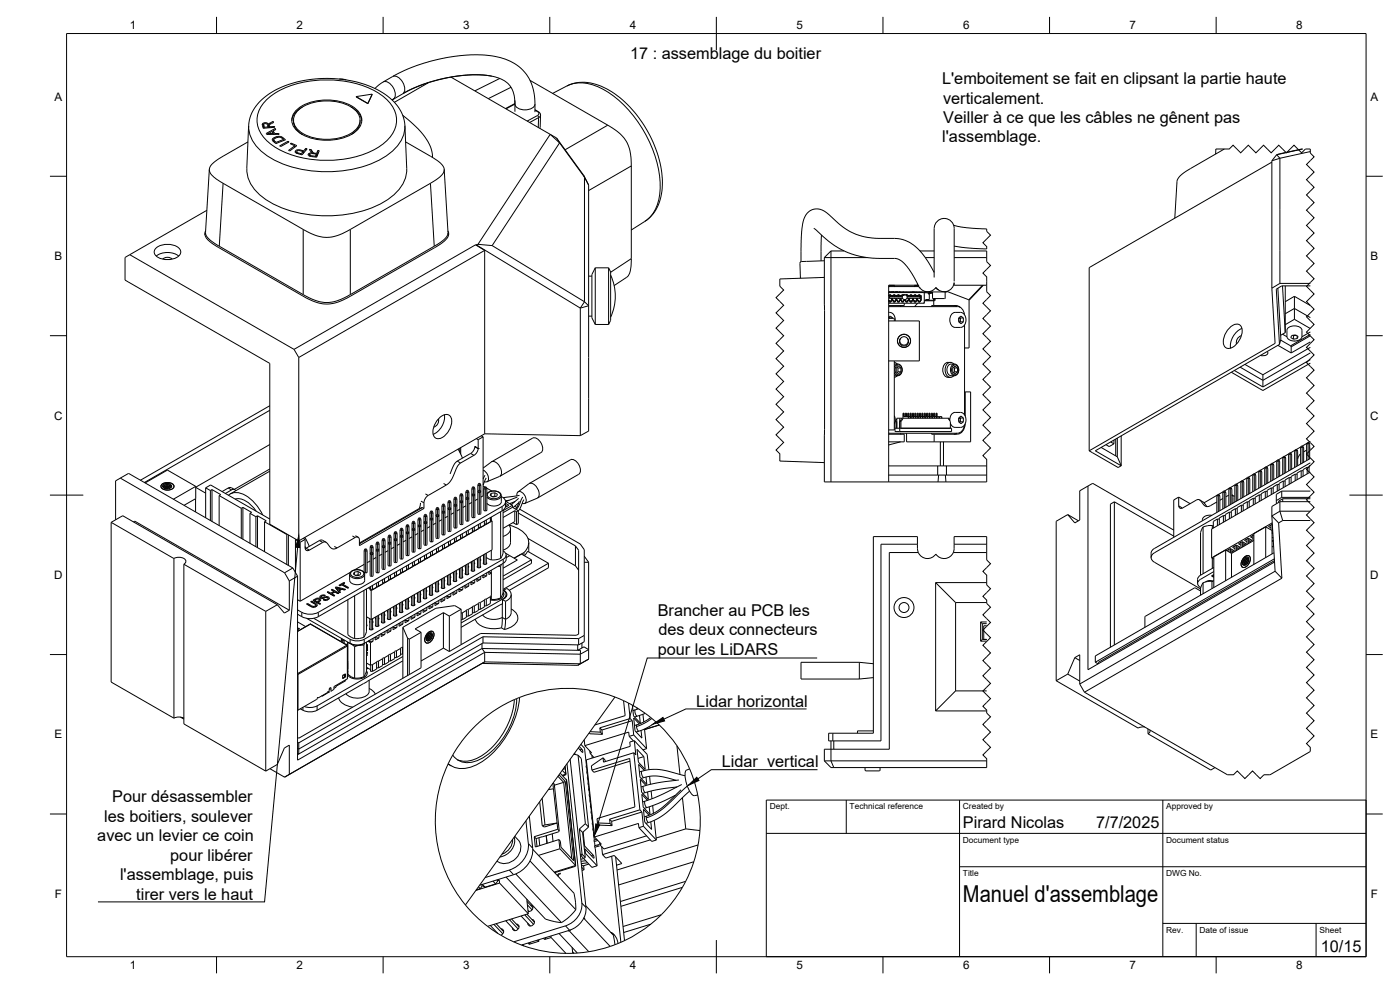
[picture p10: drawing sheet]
<svg xmlns="http://www.w3.org/2000/svg" width="420mm" height="297mm" viewBox="0 0 420 297" stroke-linecap="round" stroke-linejoin="round" font-family="sans-serif">
<defs><g id="words">
<text font-size="7" x="289" y="270.6">Manuel d'assemblage</text>
<g font-size="4.9">
<text x="189.1" y="17.7">17 : assemblage du boitier</text>
<text x="282.7" y="25.2">L'emboitement se fait en clipsant la partie haute</text>
<text x="283" y="31.1">verticalement.</text>
<text x="283.1" y="36.9">Veiller à ce que les câbles ne gênent pas</text>
<text x="282.8" y="42.7">l'assemblage.</text>
<text x="197.4" y="184.7">Brancher au PCB les</text>
<text x="197.6" y="190.6">des deux connecteurs</text>
<text x="197.4" y="196.5">pour les LiDARS</text>
<text x="209" y="212">Lidar horizontal</text>
<text x="216.6" y="230.2">Lidar vertical</text>
<text x="33.7" y="240.7">Pour désassembler</text>
<text x="31.3" y="246.6">les boitiers, soulever</text>
<text x="289" y="248.5">Pirard Nicolas</text>
<text x="329" y="248.5">7/7/2025</text>
<text x="29.2" y="252.4">avec un levier ce coin</text>
<text x="51.1" y="258.2">pour libérer</text>
<text x="36" y="264.1">l'assemblage, puis</text>
<text x="40.9" y="269.9">tirer vers le haut</text>
<text x="396.4" y="285.7">10/15</text>
</g>
<g font-size="3.5">
<text x="39" y="8.8">1</text>
<text x="89" y="8.8">2</text>
<text x="139" y="8.8">3</text>
<text x="189" y="8.8">4</text>
<text x="239" y="8.8">5</text>
<text x="289" y="8.8">6</text>
<text x="339" y="8.8">7</text>
<text x="389" y="8.8">8</text>
<text x="16.3" y="30.2">A</text>
<text x="411.3" y="30.2">A</text>
<text x="16.3" y="78">B</text>
<text x="411.3" y="78">B</text>
<text x="16.2" y="125.9">C</text>
<text x="411.2" y="125.9">C</text>
<text x="16.2" y="173.7">D</text>
<text x="411.2" y="173.7">D</text>
<text x="16.3" y="221.6">E</text>
<text x="411.3" y="221.6">E</text>
<text x="16.4" y="269.4">F</text>
<text x="411.4" y="269.4">F</text>
<text x="39" y="290.8">1</text>
<text x="89" y="290.8">2</text>
<text x="139" y="290.8">3</text>
<text x="189" y="290.8">4</text>
<text x="239" y="290.8">5</text>
<text x="289" y="290.8">6</text>
<text x="339" y="290.8">7</text>
<text x="389" y="290.8">8</text>
</g>
<g font-size="2.5">
<text x="231" y="242.9">Dept.</text>
<text x="255" y="242.9">Technical reference</text>
<text x="289" y="242.9">Created by</text>
<text x="350" y="242.9">Approved by</text>
<text x="289" y="252.8">Document type</text>
<text x="350" y="252.8">Document status</text>
<text x="289" y="262.9">Title</text>
<text x="350" y="262.9">DWG No.</text>
<text x="350" y="279.9">Rev.</text>
<text x="360" y="279.9">Date of issue</text>
<text x="396" y="279.9">Sheet</text>
</g>
</g></defs>
<!-- layer: Visible -->
<g fill="none" stroke="#000" stroke-width=".3">
<path d="M78.7 37.2l.3 1.3 3.4-.3v-.3M78.7 37.2v.4M79 36.9l-.3 .3M79 37.8l-.2 .1M79 36.9v.9M79.1 37.4v1M79.1 38.3v.1M79.1 37.7l-.1 .1M79.1 38.4l.1 .1M79.3 38.2v.3M79.5 36.8l.7 .1M79.5 36.8l-.5 .1"/>
<path d="M79.5 36.8v.3M80.2 36.9l.4 .4M80.2 36.9v.4M80.4 37.8l.2 .3M80.4 38.1l-.1-.6a.59 .59 0 0 0-.6-.4 .59 .59 0 0 0-.6 .5l.2 .6M80.4 38.1v.3M80.4 38.1l-1.1 .1M80.6 37.3v.8M80.7 37.9h.1M80.7 37.1l-.1 .2M80.7 37.9l-.1 .2M80.7 37.1v1.2"/>
<path d="M80.8 38.1v.2M81.1 36.9l-.4 .2M81.1 36.9v.3M81.9 39.3l.6 .8M81.9 39.3v.6M81.9 39.7v.1M82 36.4l.1 .4-1.3 .7v.6M82 36.4v.4M82 36.4l-.9 .5M82.4 37.9l-1.6 .2M82.4 37.9v.3M82.6 38.6v.3"/>
<path d="M82.6 38.6l.2 .2-.9 .5M82.6 38.6l-2.7 1.5 .1 .2h3.8l-.2-.2M88.1 36.1a4.7 4.7 0 0 0 2.7 4.3M88.8 33.2a15 15 0 0 1 13.5-2.7 7.5 7.5 0 0 1 6.3 5.1 5 5 0 0 1-3.1 4.7 16.1 16.1 0 0 1-15.9-.7 4.1 4.1 0 0 1-.8-6.4zM89.3 33.3a14 14 0 0 1 12.5-2.6 7.2 7.2 0 0 1 6.3 4.9 5.1 5.1 0 0 1-4 5 15.3 15.3 0 0 1-14.1-1.1 3.9 3.9 0 0 1-.7-6.2zM90.8 32.1a5.4 5.4 0 0 0-3.2 4.1M101.8 23.7l2.1 .3M105.4 32.1a5.4 5.4 0 0 1 3.2 4.1M106.9 29l3.5 2.1M106.9 29l3.5 2M108.1 36.1a4.7 4.7 0 0 1-2.8 4.3M110.4 31v.1"/>
<path d="M111.7 28.2l-1.3 2.9M111.7 28.2l-1.3 2.8M111.7 28.2l-4.8 .8M112.5 26.6l1.8-1.6 3.6-2a52.2 52.2 0 0 1 29.9-6.2 13.6 13.6 0 0 1 12.2 9.9l.5 2.7v4.2M120.9 34.6a24.5 24.5 0 0 1 8.4 9.7l.5 2.9M128.5 24.8a38.6 38.6 0 0 0-7.7 3.4l-3.1 1.8M128.6 24.8l-10.2 5.9M128.8 24.8a42.3 42.3 0 0 1 19.2-1.9 7.4 7.4 0 0 1 6.5 8.3v2.3M135.3 23.1l31.7 18.3M150 23.5l-7.5 3.8M154.5 31.1l-2.8 1.5M159.1 24.1l23.3 13.5a11.7 11.7 0 0 1 6.7 7.7l.4 4.5-.1 30.3-.4 1.8-.6 1-4.1 2.8"/>
<path d="M160.5 32.9l1.3 .8 .4 .7-.1 4.1M165.8 28l4.3-2.2a13.2 13.2 0 0 1 12.9 1.4 35 35 0 0 1 15.8 28.4 12.8 12.8 0 0 1-5.3 10.8l-4 2.6M62.8 50.8l-1.1 18.9a4.3 4.3 0 0 0 2.7 3.3l26.6 15.4a11.6 11.6 0 0 0 9.6 2l1.7-.6 2.8-1.4 26.1-15.1 1.6-1a3.2 3.2 0 0 0 1.7-2.6l-1.2-18.9M74.1 50.6a11.3 11.3 0 0 0 6.1 9.6 37.6 37.6 0 0 0 31.6 2.1 16.2 16.2 0 0 0 9.8-8.6l.5-3.1-.6-12.9a13.2 13.2 0 0 0-7.6-10.4 35.1 35.1 0 0 0-32.5 .5 13 13 0 0 0-6.8 9.9l-.5 12.9M74.4 42.6l-7.9 4.5-2.3 1.6a2.47 2.47 0 0 0-1.4 2.3 2.47 2.47 0 0 0 1.4 2.2l2.8 1.8 24 13.8a11.4 11.4 0 0 0 10.9 1.6l3.2-1.6 24.1-13.8 2.8-1.9a2.45 2.45 0 0 0 1.3-2.2 2.45 2.45 0 0 0-1.4-2.2l-1.8-1.3-8.4-4.8M80.3 40.1v.2M81 40.1h-.7M81 40.1v.2M81 40.1h1.1M81.7 41.9l.2 .5 .9 .7M81.7 41.9v.1M82 41.5l-.3 .4"/>
<path d="M82 41.5v.8M82 42.3h-.1M82.1 40.1l-.5-.7-1.3 .7M82.1 40.1v.2M82.2 42v.6M82.2 42.2l-.2 .1M82.5 40.1v.2M82.6 41.2l-.6 .3M82.6 41.2v.3M82.9 42.7v.4M83.2 41l-.6 .2M83.2 41v.3"/>
<path d="M83.6 40.1h-1.1M83.6 40.1v.2M83.8 40.9h.4M83.8 40.9l-.6 .1M83.8 40.9v.3M83.9 43.8l2.5-1.4 .4 .2-2.6 1.4zM84.2 40.9l.4 .2M84.2 40.9v.3M84.3 41.3l-.3-.1a1.7 1.7 0 0 0-1.8 .9l.7 .6M84.3 41.3l.8 .6M84.6 41.1l.4 .2M84.6 41.1v.4"/>
<path d="M85 41.3v.5M85 41.3l.7 .6-2.9 1.2M85.1 41.9v.3M85.1 41.9l-2.2 .8M86.4 42.4v.3M87.4 42.9l-.3 .2 1.4 .6M87.4 42.9v.3M87.4 42.9l1.7 .8-2.1 1.6-.4-.2 1.9-1.4M88.5 43.7v.5M88.7 45.3v.5M89 45.5v.5M89 45.8l-.1 .1"/>
<path d="M89.2 45.8l1.2 .3M89.2 45.8v.3M89.3 44.9l1.8 .4M89.3 44.9l-.6 .4M89.3 44.9v.3M90.4 46.1v.3M91 45.5l-.9-.2a.62 .62 0 0 0-.6-.2 .62 .62 0 0 0-.4 .6l.1 .1M91 45.5v.6M91 45.5l-.6 .6M91 46h.1M91.1 45.3v.6M91.8 44.5l.4 .1-1.6 1.9-1.9-.7"/>
<path d="M91.8 44.5l-.7 .8M91.8 44.5v.6M92.5 46.3l.3 .5M92.5 46.3v.2M92.9 46l-.4 .3M92.9 46v.8M92.9 46.8h-.1M93 46.7l-.1 .1M93 46.4v.5M93.1 46.6l.5 .1M93.1 46.6v.3M93.4 44.9l-.6-.1 .9 1.1"/>
<path d="M93.4 44.9l.5 .8M93.4 44.9v.8M93.6 46.7l1.1 .2M93.6 46.7v.3M93.7 45.9l-.8 .1M93.7 45.9v.2M93.9 45.7l.2 .1M93.9 45.7v.4M94.1 45.8l.2 .1M94.1 45.8v.3M94.3 45.9l.7 .1M94.3 45.9v.3"/>
<path d="M94.7 46.9v.2M94.9 46.2l-1.6-.1-.3 .2 .1 .3M94.9 46.2v.9M94.9 46.2l-.2 .7M94.9 46.8h.1M95 46v.8M95.4 45.2h.4l-.8 2-2.2-.4M95.4 45.2l-.4 .8M95.4 46l-.4 .8M95.4 45.2v.8M95.4 46h.1M167 41.4l.9 1.5"/>
<path d="M167 41.4l8.2 11.3M167.9 42.9l-20.2 30.8M167.9 42.9l7.5 10.3M167.9 42.9l-2.8-2.6-21.7 33M175.2 52.7l1.5 2.8M175.2 52.7l.2 .5M175.4 53.2v37.3M175.4 53.2l1.3 2.3M176.7 55.5v73.8l-2.5 1.4M364.9 44.7l-.1 1.5M367.5 44.7l-11.2 6.5-2.5 2-.6 1.2-.6 11.1M381.7 48.2v38.3"/>
<path d="M381.7 48.6l-54.8 31.7v55M383.1 46.4l1 1.1M383.1 46.4l-1.4 1.8M384.1 47.5v37.5M384.1 47.5l-2.4 .7M390.7 44.7l-7.6 1.7M391.1 44.7l-8 1.7M393.3 45.5l-9.2 2M38.9 76.4l-1.4 .8v6.8l43.5 25v48.3l8.7 5M38.9 76.4l49.3 28.4M46.9 74.4a5.6 5.6 0 0 1 7.1 .5 1.93 1.93 0 0 1-1.5 2.6 5.6 5.6 0 0 1-6-1.2 1.5 1.5 0 0 1 .4-1.9zM46.9 76.8a5.8 5.8 0 0 1 6.7 0"/>
<path d="M48.9 77.8a2.03 2.03 0 0 1 2.8 0M61.7 69.9l-.2 .5M61.7 69.3a2.65 2.65 0 0 0 1.4 3.3l2 1.4 25.8 14.8a11.8 11.8 0 0 0 10.2 1.9l3.2-1.3 27.3-15.8a5.5 5.5 0 0 0 3.1-3.4l-.3-.9M62.1 63.1l-23.2 13.3M134.5 69.9l.1 .6M142.7 73.5l-54.5 31.3M142.7 73.5l2.8 1.6M142.7 73.5h.2M142.9 73.5l31.3 18.9M143.4 73.3l4.3 .4M143.4 73.3l-.5 .2M145.5 75.1v55.1"/>
<path d="M145.5 75.1l-55.8 32.2M147.7 73.7l27.7 16.8M240.4 78.5l.1-7.3 .5-4.5 .4-1.4 .8-1.3 .9-.8 1.2-.5 1.8 .1 1.4 .6 5.5 4.8 1.8 1.1 2.1 1 2.6 .8 2.5 .3 7 .2 2.5 .5a17.2 17.2 0 0 1 8.2 8.4l.7 1.2M244.3 68.5l3.4 3.1 2.7 2 4.2 2.2 2.6 .9 2.9 .6 2.9 .2h5.7l1.2 .4 1.4 1 1.5 1.9 2.9 5.1M246.5 70.5l-.1 7.8M247.4 78.2l-6 .3a1.02 1.02 0 0 0-1.3 .5l.1 4.5M247.4 77.3v67.3h48.7M247.4 77.3h12.9M249.4 75.3v69.3M249.4 75.3l-2 2M249.4 75.3h3.9M276.1 75.3h4.3"/>
<path d="M277.7 77.3h2.7M280.4 68.5v14.8M280.4 68.5a3 3 0 0 1 3-3 3 3 0 0 1 3 3M286.2 67.5l3.8 .8 6.1 .4M286.4 73.8l4.1 .6 5.6 .3M286.4 68.5v15.9M286.4 77.3h9.7M286.4 75.3h9.7M174.2 92.4v38.3M175.4 90.5l1.3 1.2-2.5 .7M175.4 90.5l-1.2 1.9M176.7 94.9h.9"/>
<path d="M176.7 82.9h.9M178.6 80.4v17M178.6 80.4l-1 2v13l1 2M178.6 97.4h4M178.6 80.4h4M182.6 80.4l.7 1.2v14.5l-.7 1.3M182.6 80.4v17M183.3 82.6a15 15 0 0 1 0 12.5M247.4 83.2l-13.4 .5M266.7 87.8h10.4l.3 .3M266.7 92h20.7a2.48 2.48 0 0 1 2.1 2.4M266.7 93.7l.8 .1 .6 .5 .5 .9 .1 1.1"/>
<path d="M266.7 90.2h.1M266.7 88.6h.2M266.7 88.7h.2M266.7 90.1h.2M266.7 86h9M266.7 95.5h1.7v.8M266.7 96.3h9.2v12h-9.2M266.8 90.6h.6M266.8 90.2v.4M266.8 87.6h.1M266.9 85.6v.4M266.9 88.5h.5"/>
<path d="M266.9 88.5v.1M266.9 88.5h.1M266.9 88.6v.1M266.9 90.1v.4M266.9 90.5h.5M266.9 90.1l-.1 .1M266.9 90.5l-.1 .1M266.9 88.5h.4M266.9 88.5v.2M266.9 85.6h.1M267 89.3v.2l.3-.1M267 87.6v.1"/>
<path d="M267 88.8v.1M267 95.4v.1M267 95.4l-.3-.2 .5-.4 .7 .6M267 95.4h.9M267 95.4l-.1 .1M267.1 89.4h3.7M267.3 88.8v.1M267.3 87.7l.2-.1v.2M267.3 88.9l-.3-.1v.2M267.3 88.7h.3M267.3 88.5v.2M267.4 90.1v.4"/>
<path d="M267.4 90.1h.2M267.4 90.5v.1M267.4 90.1v.1M267.4 88.6h.3M267.4 88.5v.1M267.4 88.5h-.1M267.4 88.6l-.1 .1M267.4 90.2h.3M267.4 90.2v.4M267.6 88.7v.2M267.6 89.4v.7M267.6 90.1l.1 .1"/>
<path d="M267.7 87.6h.1M267.7 88.6v.3M267.7 89.4v.8M267.7 88.6l-.1 .1M267.8 87.7v.1M267.8 90.2h.3M267.8 88.6l.4 .1M267.8 88.6v.3M267.9 89.4l-.1 .8M267.9 95.4v.1M267.9 87.6h.1M268.1 90.6h.6"/>
<path d="M268.1 90.2v.4M268.1 87.7h.1M268.1 88.5h.5M268.1 88.5l.1 .2M268.1 90.1v.4M268.1 90.1l-.3 .1M268.1 90.5h.5M268.1 90.1v.1M268.1 90.5v.1M268.2 88.9h.3M268.2 89.4h.4M268.3 88.8v.1"/>
<path d="M268.4 85.6h.1M268.5 85.6l-.1 .4M268.5 87.6v.1M268.6 88.7h.3M268.6 88.5v.2M268.6 87.6v.1M268.6 90.1h.3M268.6 90.1l.1 .1M268.6 90.1v.4M268.6 90.5l.1 .1M268.6 88.6h.3M268.6 88.5v.1"/>
<path d="M268.6 88.5h.1M268.6 88.6v.1M268.7 90.2h.2M268.7 90.2v.4M268.8 87.6h.1M268.9 88.7v.2M268.9 89.4v.7M268.9 90.1v.1M268.9 88.6v.3M268.9 89.4v.8M268.9 88.6v.1M269 87.6h.1"/>
<path d="M269.1 88.6h.3M269.1 88.6v.3M269.1 89.4v.8M269.1 88.6v.1M269.1 88.7h.3M269.1 90.1h.3M269.1 88.7v.2M269.1 89.4v.7M269.1 90.1v.1M269.2 87.7h.3M269.3 90.6h.6M269.4 88.5h.5"/>
<path d="M269.4 88.5v.1M269.4 88.5h.1M269.4 88.6v.1M269.4 90.1l-.3 .1M269.4 90.1l-.1 .5M269.4 88.5h.4M269.4 88.5v.2M269.5 88.9h.3M269.5 89.4h.3M269.5 88.8v.1M269.7 88.8v.1M269.8 87.6v.1"/>
<path d="M269.8 88.7h.3M269.8 88.5v.2M269.9 87.6h.1M269.9 90.1v.4M269.9 90.1h.2M269.9 90.5l-.6 .1M269.9 90.5v.1M269.9 90.1v.1M269.9 88.6h.3M269.9 88.5v.1M269.9 88.5h-.1M269.9 88.6l-.1 .1"/>
<path d="M269.9 90.2h.3M269.9 90.2v.4M270.1 87.6v.1M270.1 88.7v.2M270.1 89.4v.7M270.1 90.1l.1 .1M270.2 88.6v.3M270.2 89.4v.8M270.2 88.6l-.1 .1M270.3 91.7v.3M270.3 90.2h.3M270.3 88.6h.3"/>
<path d="M270.3 88.6v.3M270.3 89.4v.8M270.3 88.6l.1 .1M270.4 88.7h.3M270.4 90.1h.2M270.4 88.7v.2M270.4 89.4v.7M270.4 90.1l-.1 .1M270.6 90.6h.6M270.6 90.2v.4M270.6 88.5h.5M270.6 88.5v.1"/>
<path d="M270.6 88.5h.1M270.6 88.6l.1 .1M270.6 90.1v.4M270.6 90.5l.6 .1M270.6 90.1v.1M270.6 90.5v.1M270.7 88.5h.4M270.7 88.5v.2M270.7 89.4l.1 .1M270.7 87.6v.1M270.8 88.8l-3.7 .1-.2 .3 .2 .2M270.8 88.8l-.1 .1"/>
<path d="M271 87.6v.1M271.1 88.5h.1M271.1 90.1l.3 .1M271.1 90.1l.1 .5M271.1 90.1h.3M271.2 87.7h.1M271.4 89.9v.2M271.4 91v.7h-4.7M271.4 90.1v.1M271.4 89.9v.3M271.6 90.2h.2M271.6 89.9v.3"/>
<path d="M271.8 90.6h.6M271.8 90.2v.4M271.9 88.5h.5M271.9 88.5h.1M271.9 90.1l-.3 .1M271.9 90.5h.5M271.9 90.1v.4M271.9 90.1l-.1 .1M271.9 90.5l-.1 .1M271.9 88.5h.4M272 87.6v.1M272.2 88.8v.1"/>
<path d="M272.2 88.9h3.7l.2 .3-.2 .2M272.2 89.4h3.7M272.3 87.6v.1M272.3 89.4l-.1 .1M272.3 88.5v.2M272.4 90.1l.3 .1M272.4 90.1v.4M272.4 90.5v.1M272.4 90.1v.1M272.4 88.6h.3M272.4 88.5v.1M272.4 88.5h-.1"/>
<path d="M272.4 88.6l-.1 .1M272.4 90.2h.3M272.4 90.2v.4M272.6 89.4l.1 .8M272.7 88.6v.3M272.7 88.6l-.4 .1M272.8 88.6h.3M272.8 88.6v.3M272.8 89.4v.8M272.8 88.6l.1 .1M272.9 88.7h.3M272.9 90.1h.2"/>
<path d="M272.9 88.7v.2M272.9 89.4v.7M272.9 90.1l-.1 .1M273.1 90.6h.6M273.1 90.1l-.3 .1M273.1 88.5h.5M273.1 88.5v.1M273.1 90.1v.5M273.1 88.5h.1M273.1 88.6l.1 .1M273.2 88.5h.4M273.2 88.5v.2"/>
<path d="M273.2 88.9h.3M273.2 89.4h.4M273.2 87.6v.1M273.2 88.8v.1M273.5 88.8v.1M273.5 87.6v.1M273.6 88.7h.3M273.6 88.5v.2M273.6 88.6h.3M273.6 88.5v.1M273.6 90.1v.4M273.6 90.1h.3"/>
<path d="M273.6 90.5l-.5 .1M273.6 88.5h.1M273.6 88.6v.1M273.6 90.5l.1 .1M273.6 90.1l.1 .1M273.7 90.2h.2M273.7 90.2v.4M273.7 87.6v.1M273.7 87.6h.8M273.9 88.7v.2M273.9 89.4v.7M273.9 90.1v.1"/>
<path d="M273.9 88.6v.3M273.9 89.4v.8M273.9 88.6v.1M274.1 90.2h.2M274.1 88.6h.3M274.1 88.6v.3M274.1 89.4v.8M274.1 88.6v.1M274.1 88.7h.3M274.1 90.1h.3M274.1 88.7v.2M274.1 89.4v.7"/>
<path d="M274.1 90.1v.1M274.3 90.6h.6M274.3 90.2v.4M274.4 88.5h.5M274.4 88.5v.1M274.4 90.1v.4M274.4 90.5l.5 .1M274.4 88.5h.1M274.4 88.6v.1M274.4 90.1l-.1 .1M274.4 90.5l-.1 .1M274.4 88.5h.4"/>
<path d="M274.4 88.5v.2M274.5 88.9h.3M274.5 89.4h.3M274.5 87.6v.1M274.5 85.6v.3M274.5 85.9l.1 .1M274.5 88.8v.1M274.6 85.6h-.1M274.7 88.8v.1M274.8 87.6v.1M274.8 88.7h.3M274.8 88.5v.2"/>
<path d="M274.9 90.1l.3 .1M274.9 88.6h.3M274.9 88.5v.1M274.9 90.1v.5M274.9 90.1h.2M274.9 88.5h-.1M274.9 88.6l-.1 .1M275 87.6h.1M275 87.6v.1M275.1 88.7v.2M275.1 89.4v.7M275.1 90.1l.1 .1"/>
<path d="M275.2 88.6v.3M275.2 89.4v.8M275.2 88.6l-.1 .1M275.2 87.7v.1M275.3 90.2h.3M275.3 85.1v.5M275.3 88.6v.3M275.3 88.6l.4 .1M275.4 89.4l-.1 .8M275.4 85.6h-8.7v59M275.4 91l-.9 1M275.5 87.7v.1"/>
<path d="M275.6 90.6h.6M275.6 90.2v.4M275.6 88.5h.5M275.6 88.5l.1 .2M275.6 90.1v.4M275.6 90.1l-.3 .1M275.6 90.5h.5M275.6 90.1v.1M275.6 90.5v.1M275.7 87.6v.1M275.7 88.9l.4-.1v.2M275.8 88.8v.1"/>
<path d="M276 87.6v.1M276.1 89.3v.2l-.4-.1M276.1 88.5v.2M276.1 90.1v.4M276.1 90.1l.3 .1M276.1 90.5l.1 .1M276.1 90.1l.1 .1M276.2 90.2h.2M276.2 90.2v.4M276.4 88.6l-.3 .1M276.4 88.6v1.6M276.9 87.6l-10.2 .1"/>
<path d="M277.4 87.7h.1M277.4 87.6v3.4h-10.7M277.4 87.7v.1M277.4 90.7l-.3 .3M277.5 90.2h2.9M277.7 90.1h2.7M277.7 87.6l-.3 .2M278.4 87.8l.5 .5v1.6h-1l-.5 .5M278.8 87.6v.2M278.9 87.8v.6M279 87.8v.1M279 87.9h-.1"/>
<path d="M279.1 87.6v.2h-1.7M279.1 88h.8M279.2 87.9l.4 .1M279.3 87.7l.1 .1M279.4 87.8v.1M279.5 87.6v.1M279.6 92v-.3h7.3l1.3 .5M279.9 87.6v1.8l.2 .2 3.5-.1 .1-1.9M279.9 87.7h-.6l-.2 .3-.5 .1M280.2 89.6l-.2 .5M280.2 89.6v.5M280.2 90.2v1.5"/>
<path d="M280.5 90l-.1 .1M280.5 89.6v.4M280.6 89.6l-.2 .6M280.7 86.4l1 .6M284.3 87.4v.2h-17.6M284.3 87.5l6.4 2.4M286.3 91.7l.9 .3M286.3 84.8v.8h9.8M286.3 84.8a3 3 0 0 1-2.2 2.6 3 3 0 0 1-3.2-1.2 3.2 3.2 0 0 1-5.1-.1l-.5-.6M286.6 93.7h1.7l.7 .3 .6 .7 .3 1.1-.2 1.3-.7 .9-.7 .2h-1.7M286.6 93.7a2.39 2.39 0 0 0-1.5 2.3 2.39 2.39 0 0 0 1.5 2.2M287.7 96.2l.5 .4"/>
<path d="M288 95.2l.2 .2M288.2 95.4v1.2M288.2 96.6l-.2 .2M288.2 95.4l-.5 .4M288.2 95.4h.9M288.2 96.6h.9M289.1 95.4v1.2M289.1 95.4l-.7-.6-.7 .6v1.2l.7 .5 .7-.5M289.5 97.5v27M290.7 89.9l.1 .2M290.8 90.1v14.3h-1.3M294.9 85.6l-4.2 4.3"/>
<path d="M295.1 85.6l-4.3 4.5M368.9 98.5a2.55 2.55 0 0 1 3.3-.9 4.5 4.5 0 0 1-1.1 5.7 2.55 2.55 0 0 1-3.4 .9 4.5 4.5 0 0 1 1.2-5.7zM372.7 98.6a5.9 5.9 0 0 0-3.4 5.9M381.7 86.5l1 16.5-55.8 32.3M383.5 86.5l.9 15.3-.4 1.5M384.1 85h9.2M384.1 85l-2.4 1.5M384.9 85.8l.8 14M385.7 99.8l-1.4 .8M385.7 85.8v14M385.7 94.1l2.8-1.6 4.8 2.8M386.5 98.4a3.1 3.1 0 0 1 4.2 .3l-.1 2.7-.9 .7-1.4 .2-1.1-.2-.9-.7-.1-2.3z"/>
<path d="M388.5 88.9l-2.8 1.6M388.5 88.9l4.8 2.8M388.5 88.9v6.9M388.5 95.8l4.8 2.8M388.5 95.8l-2.8 1.6M393.3 85.8h-8.6l-1.7 1 1 16.5M393.3 99.6l-2.6 1.5M88.2 104.8l1.5 2.5M89.7 107.3v55M268.4 108.3v20.7h-1.7M268.4 108.7l.9 .5M268.4 110.1a1.16 1.16 0 0 1 1.3-.9 1.16 1.16 0 0 1 1 1.3 1.43 1.43 0 0 1-.2 1.6 1.43 1.43 0 0 1-1.6 .4l-.5-.7"/>
<path d="M268.4 112.7h.1M268.4 109.2h1.1M268.4 112.7h1.1M268.4 109.2h.1M269 109.8a1.2 1.2 0 0 1 1.5 .2 1.2 1.2 0 0 1 .2 1.4 1.01 1.01 0 0 1-1 1.1 1.01 1.01 0 0 1-1-1.1v-.9zM269.2 110.2l.3 .2M269.3 112.7l-.9 .5M269.5 110.4v1.2M269.5 111.6h.9M269.5 111.6l-.3 .2M269.5 110.4h.9M270.3 101.5l-.4 .7 .1 .7a1.36 1.36 0 0 0 1.2 .9 1.36 1.36 0 0 0 1.3-.7l.2-.9-.4-.7"/>
<path d="M270.3 101.5l-.3 .6 .2 .7 .4 .5 .7 .3 .6-.2 .5-.5 .2-.8-.3-.6M270.3 101.5a1.26 1.26 0 0 1 2 0M270.4 110.4l-.7-.6-.7 .6v1.2l.7 .5 .7-.5M270.4 110.4v1.2M285.2 108.7a2.17 2.17 0 0 0-2.1 1.1 2.17 2.17 0 0 0 .1 2.3 1.75 1.75 0 0 0 2 1.1M285.4 112.7h1.1M285.7 109.6a1.13 1.13 0 0 1 1.3-.2 1.13 1.13 0 0 1 .7 1 1.57 1.57 0 0 1-1.6 2.2 2.07 2.07 0 0 1-.4-3zM286 109.8a1.2 1.2 0 0 1 1.5 .2 1.2 1.2 0 0 1 .2 1.4 1.01 1.01 0 0 1-1.1 1.1 1.01 1.01 0 0 1-1-1.1v-.9zM286.2 110.2l.3 .2M286.2 109.2a1.49 1.49 0 0 0-1.7-.3 1.49 1.49 0 0 0-.8 1.5 2.04 2.04 0 0 0 1.8 2.8l.7-.5M286.5 109.2a1.81 1.81 0 0 0-2.3 1.3 1.81 1.81 0 0 0 1.2 2.2M286.5 111.6h.9"/>
<path d="M286.5 110.4h.9M286.5 110.4v1.2M286.5 111.6l-.3 .2M287.4 110.4l-.8-.6-.7 .6v1.2l.7 .5 .8-.5M287.4 110.4v1.2M289.5 117.6h1.8v15h-19.2v-2.6M289.7 117.6v7.2M370.4 111.2l8.6 4.9M372.5 100.8a2.02 2.02 0 0 0-1.4 2.4M373.6 109.3l5.4 3.1M379 112.4v3.7M380.3 105.5l.2 .2a1.53 1.53 0 0 1-2.2 .9"/>
<path d="M383.5 103.6l4 2.3M384 103.3l-55.3 32 7.8 4.4M384.3 102l3 1.8M384.9 100.3l1.3 .8M387.3 103.8l.2 .3M387.5 104.1v1.8M387.9 100.6l.3 .1M388.2 100.7v1.1M388.3 100.5l-.1 .2M388.4 102.3h.1M388.5 102.3h.1M389 100.6l-.8 .1"/>
<path d="M389.3 101.6l.3-.6-.8-.5-1.1 .2-.3 .6 .8 .5M389.3 101.6l-1.1 .2M389.3 100.8v.8M393.3 105.9l-14.3 8.2-6.8-3.9M393.3 104.2l-14.3 8.2M393.3 102.6l-5.8 3.3M393.3 109l-14.3 8.2-9.5-5.5M393.3 107.9l-14.3 8.2M393.3 100.7l-5.8 3.4M393.3 100.3l-6 3.5M81 121.7l-38.9 22.4M81 123.1l-37.7 21.7"/>
<path d="M81 133.4l-22.3 12.8M131.6 125.7a2.01 2.01 0 0 1-1.4 2.4M131.6 125.6a2.3 2.3 0 0 1 3.7-.5 5.3 5.3 0 0 1-3.8 6.5 1.95 1.95 0 0 1-1.5-2.7l.4-1.4zM133.4 124.4a5.8 5.8 0 0 1-3.4 5.9M137.5 134.8l1.3 2.7M138 134.5v1.2M138.3 134.3v2M142.5 134h.1M142.5 134l1 .6M142.5 134l-.3 1-.6 .8-4.9 3-1.6 3.4M143 131.6l.5 .3M143.5 134.6h.1"/>
<path d="M143.5 131.9v2.7M143.5 134.6l-.3 .9-.6 .8-5 3.2-1.9 4.1-1.1 1.4-6.1 3.7-.9 .9a4.3 4.3 0 0 0-.4 3M144.4 130.8l.6 .3M145 131.1v17.7l-.7 .4M145 131.1l-1.5 .8M145.5 130.2l-55.8 32.1M145.5 130.2l28.7 .5M147.5 138.6l12.4-7.2a2.9 2.9 0 0 1 3 3.2l-.2 .9-.3 .3-12.4 7.1M171.2 138l-12.4 7.1M171.2 137.9a2.9 2.9 0 0 1 3 3.2l-.2 .9-.3 .3-12.4 7.1M234 138.3l13.4 .5M266.7 130.3h4.7v2.3h-4.7"/>
<path d="M266.7 130h20.7M266.7 139.8h29.4M268.4 124.7l.3 1.3-.3 1.2M268.6 126.6v2.9h17v-1h-17M268.6 126.5h.5M269.1 125.7l-.5 .7M270 125.5v4M270.3 130v.3M270.3 132.6l-3.6 .9M270.4 126.5v2M270.6 125.5l-.6 1h.4M271.1 125.5l-.7 1"/>
<path d="M271.2 124v1h11.5v.5M271.4 125v-1h-.4v1.5M271.7 125v-1h.4v1M271.9 124v1M272.4 125v-1h.4v1.5M272.6 124v1.5M273.1 125v-1h.4v1.5M273.3 124v1.5M273.8 125v-1h.4v1.5M274 124v1.5M274.5 125v-1h.4v1.5M274.7 124v1.5"/>
<path d="M275.2 125v-1h.4v1.5M275.4 124v1.5M275.9 125v-1h.4v1.5M276.1 124v1.5M276.6 125v-1h.4v1.5M276.8 124v1.5M277.4 125v-1h.3v1.5M277.5 124v1.5M278.1 125v-1h.3v1.5M278.2 124v1.5M278.8 125v-1h.3v1.5M279 124v1.5"/>
<path d="M279.5 125v-1h.3v1.5M279.6 130v.3h7.7M279.7 124v1.5M280.2 125v-1h.3v1.5M280.4 130.3v2.3M280.4 124v1.5M280.9 125v-1h.3v1.5M281.1 124v1.5M281.4 139.8v2.7M281.8 125v.5M282 125v.5M282.2 132.6v7.2"/>
<path d="M282.5 125v.5M283.1 132.6v7.2M284 139.8v2.7M284.5 125.5l.7 1v2M284.9 126v-.5h-15.8v3M285.2 127l.5 .8 .9 .4M286.6 123.7l2.3 .2 .7 .8 .3 1.1-.2 1.3-.6 .9-.7 .2h-1.8M286.6 123.7a2.1 2.1 0 0 0-1.5 2.5M287.2 130l-.9 .3M287.7 126.2l.5 .4M288 125.2l.2 .2M288.2 125.4h.9"/>
<path d="M288.2 126.6l-.2 .2M288.2 125.4v1.2M288.2 125.4l-.5 .4M288.2 126.6h.9M289.1 125.4l-.7-.6-.7 .6v1.2l.7 .5 .7-.5M289.1 125.4v1.2M289.5 127.5a2.48 2.48 0 0 1-2.1 2.5M289.7 127.1a2.98 2.98 0 0 1-2.4 3.2M326.9 135.3l8.7 5 .9-.6M330.5 134.2l4.8 2.9M333.3 132.6l1 .6M334.3 133.2l-1.4 .8-1-.6"/>
<path d="M334.3 132v1.2M334.8 131.7v5.1M335.3 137.1l1.2 2.6M335.3 131.4v5.7M336.5 130.8v8.9M381.4 139.5l.4-.2 .5 .2M381.4 139.5v4.9M381.5 139.2l-1.4 .8M381.8 139v5.2M381.8 139l-.4 .5M381.8 139l.5 .5M382.3 139.5v4.4"/>
<path d="M383.2 138.5l.4-.3 .4 .3M383.2 138.5v4.9M383.3 138.2l-1.4 .8M383.6 137.9l-.4 .6M383.6 137.9l.4 .6M383.6 137.9v5.2M384 138.5v4.4M385 137.4l.4-.2 .4 .2M385 137.4v4.9M385.1 137.1l-1.4 .9M385.4 136.9l-.4 .5M385.4 136.9l.4 .5"/>
<path d="M385.4 136.9v5.2M385.8 137.4v4.4M386.7 136.4l.5-.2 .4 .2M386.7 136.4v4.9M386.9 136.1l-1.4 .8M387.2 135.9v5.1M387.2 135.9l.4 .5M387.2 135.9l-.5 .5M387.6 136.4v4.4M388.5 135.4l.5-.3 .4 .3M388.5 135.4v4.9M388.7 135.1l-1.4 .8"/>
<path d="M389 134.8v5.2M389 134.8l.4 .6M389 134.8l-.5 .6M389.4 135.4v4.3M390.3 134.3l.5-.2 .4 .2M390.3 134.3v4.9M390.3 136.1l-.9 1.6M390.5 134l-1.4 .9M390.8 133.8v5.2M390.8 133.8l.4 .5M390.8 133.8l-.5 .5M391.2 134.3v4.4"/>
<path d="M392.1 135.1l-.9 .5M392.1 133.3l.5-.3 .4 .3M392.1 133.3v4.9M392.3 133l-1.4 .8M392.6 132.7v5.2M392.6 132.7l.4 .6M392.6 132.7l-.5 .6M393 133.3v4.4M393.3 137.5l-47.5 27.5a2.43 2.43 0 0 0-.3 2.3M393.3 138.9l-46.8 26.9a1.51 1.51 0 0 0-1 1.5 1.51 1.51 0 0 0 1 1.4l13.8 8M393.3 132.4l-.6 .4M393.3 134.4l-.3 .1"/>
<path d="M393.3 139.6l-.4 .3v1.9M33.4 156.7l3.4-2 46.4 26.7M33.4 156.7l18.8 10.9v47.9M33.4 156.7v47.9l18.8 10.9M36.1 143.5l-1.4 .8v11.7M36.1 143.5l49.3 28.4M36.1 143.5l2.5-1.5 49.3 28.4M40 156.6l.4-.2 46.4 26.7M43.6 144.9l6.6-3.9 8.5 4.9M48.5 145.4a2.62 2.62 0 0 1 3.7 .3 1.77 1.77 0 0 1-2.4 1.3 1.13 1.13 0 0 1-1.2-.4 1.13 1.13 0 0 1-.1-1.2zM48.5 145.4a2.57 2.57 0 0 1 3.7 .3 1.75 1.75 0 0 1-2.4 1.3 1.12 1.12 0 0 1-1.2-.4 1.12 1.12 0 0 1-.1-1.2zM48.9 145.5l-.1 .5 .2 .3 1.2 .3"/>
<path d="M48.9 145.5a1.67 1.67 0 0 1 2.6 .4M49 146.1a1.59 1.59 0 0 1 2.5 0M49.1 146.2a1.72 1.72 0 0 1 2.3 .1v-.1M49.1 145.8l-.3 .2M49.1 146.2l-.1 .1M49.1 146.3a1.82 1.82 0 0 1 2.2 0M49.3 146.4a1.86 1.86 0 0 1 1.8 .1M49.4 146.5l1-.2 .6 .2M49.8 146.4h.7M49.8 146h.7M49.9 146.6h.6M50.5 145.5h-.7"/>
<path d="M51 145.3a2.29 2.29 0 0 0-2.1 .2M51.4 145.8l.1 .1M51.5 146.1a1.45 1.45 0 0 0-2.5 0l.4 .4 .8 .1M51.5 145.9l-.3 .5-1 .2M58.7 149.6v4M58.7 145.9v3.7l-3.5 2M58.7 145.9l-6.7 3.9M58.7 146.2l3 1.8M61.7 146.4l1.4 .8M61.7 146.4v9M61.7 146.4l1.5-.9 17.8 10.2M63.1 147.2v9"/>
<path d="M63.6 146.9l2.7 1.5-.5 .3M63.6 146.9v9.6M63.6 146.9l-.5 .3M65.8 148.7l6.6 3.8M65.8 148.7v9M68.6 148.6a5 5 0 0 1 6.4 1l2.4 2.5 1.4 2.4M70.5 146.9l-1.5-.7-2.3 1.3M70.6 149.7a5.9 5.9 0 0 1 5.6 2.8l.7 .8M70.8 147.2a.93 .93 0 0 0-1.3-.2l-1.9 1.1M72.4 152.5v9M72.9 152.2l2.6 1.5-.5 .3M72.9 152.2v9.6"/>
<path d="M72.9 152.2l-.5 .3M75 154l1.8 1M75 154v9M76.8 155v9M77.3 154.8l2.6 1.5-.5 .3M77.3 154.8v9.5M77.3 154.8l-.5 .2M79.4 156.6l6.7 3.8M79.4 156.6v9M81 141.4l-11.9 6.8M81 140.7l-10.7 6.1M118.4 159.6l.3-.1 .3 .1"/>
<path d="M118.4 159.6l.3 .2M118.4 159.6l-.1 .4M118.7 159.8v1.7M119 159.6l-.3 .2M119 159.6l.2 .4M120.1 159v8.5l.4 .3M120.1 159l.4 .2 .5-.2M120.2 158.6l.3-.2 .3 .2M120.2 158.6l.3 .1M120.2 158.6l-.1 .4M120.5 158.7v1.8M120.8 158.6l-.3 .1"/>
<path d="M120.8 158.6l.2 .4M121 159v8.5l-.5 .3M121.9 158v8.5l.4 .2M121.9 158l.4 .2 .4-.2M122 157.6l.3-.2 .3 .2M122 157.6l.3 .1M122 157.6l-.1 .4M122 159.6l-.1 .4 .4 .3 .4-.3-.1-.4M122 159.6l.3 .2M122.3 157.7v1.8M122.3 159.8v6.9M122.3 159.5l.3 .1"/>
<path d="M122.3 159.5l-.3 .1M122.6 157.6l.1 .4M122.6 157.6l-.3 .1M122.6 159.6l-.3 .2M122.7 158l.1 8.5-.5 .2M123.7 156.9v8.5l.4 .3M123.7 156.9l.4 .3 .4-.3M123.8 158.6l.3 .1M123.8 158.6l-.1 .4 .4 .2 .4-.2-.1-.4M123.8 156.5h.6M123.8 156.5l.3 .2M123.8 156.5l-.1 .4"/>
<path d="M124.1 158.4l.3 .2M124.1 158.4l-.3 .2M124.1 156.7v1.7M124.1 158.7v7M124.4 158.6l-.3 .1M124.4 156.5l-.3 .2M124.4 156.5l.1 .4M124.5 156.9l.1 8.5-.5 .3M125.4 155.9l.1 8.5 .4 .3M125.4 155.9l.5 .3 .4-.3M125.6 157.6l-.2 .4 .5 .2 .4-.2-.1-.4M125.6 155.5h.6"/>
<path d="M125.6 155.5l.3 .1M125.6 155.5l-.2 .4M125.6 157.6l.3 .1M125.8 152.6l-17.9 10.3M125.9 157.4l-.3 .2M125.9 155.6v1.8M125.9 157.7v7M125.9 157.4l.3 .2M126.2 155.5l-.3 .1M126.2 157.6l-.3 .1M126.2 155.5l.1 .4M126.2 150.9l-.4 1.7 1-.3"/>
<path d="M126.3 155.9l.1 8.5-.5 .3M127.2 154.9l.1 8.5 .4 .2M127.2 152.6l-19.3 11.1v-1.7a.79 .79 0 0 0-.4-.8 .79 .79 0 0 0-.9 .1M127.2 159l-.9 .5M127.2 152.6l-.4-.3-18.9 10.9M127.2 154.9l.5 .2 .4-.2M127.4 154.4h.6M127.4 154.4l.3 .2M127.4 154.4l-.2 .5M127.4 156.5l.3 .2M127.4 156.5l-.2 .4 .5 .3 .4-.3-.1-.4M127.7 154.6v1.8"/>
<path d="M127.7 156.7v6.9M127.7 156.4l.3 .1M127.7 156.4l-.3 .1M128 154.4l.1 .5M128 154.4l-.3 .2M128 156.5l-.3 .2M128.1 154.9l.1 8.5-.5 .2M129 153.8l.1 8.5 .4 .3M129 158l-.9 .5M129 153.8l.5 .3 .4-.3M129.2 153.4h.6M129.2 155.5l.3 .1"/>
<path d="M129.2 155.5l-.2 .4 .5 .3 .4-.3-.1-.4M129.2 153.4l.3 .2M129.2 153.4l-.2 .4M129.5 155.3l.3 .2M129.5 155.3l-.3 .2M129.5 153.6v1.7M129.5 155.6v7M129.8 153.4l-.3 .2M129.8 155.5l-.3 .1M129.8 153.4l.1 .4M129.9 153.8l.1 8.5-.5 .3M130.8 152.8v8.5l.5 .3"/>
<path d="M130.8 156.9l-.9 .5M130.8 152.8l.5 .2 .4-.2M131 152.4h.6M131 152.4l.3 .1M131 152.4l-.2 .4M131 154.4l.3 .2M131 154.4l-.2 .5 .5 .2 .4-.2-.1-.5M131.3 154.3l-.3 .1M131.3 152.5v1.8M131.3 154.6v7M131.3 154.3l.3 .1M131.6 152.4l-.3 .1"/>
<path d="M131.6 152.4l.1 .4M131.6 154.4l-.3 .2M131.7 152.8v8.5l-.4 .3M132.6 151.8v8.5l.5 .2M132.6 155.9l-.9 .5M132.6 151.8l.5 .2 .4-.2M132.8 153.4l-.2 .4 .5 .3 .4-.3-.2-.4M132.8 153.4l.3 .2M132.8 151.3l.3 .2M132.8 151.3l.3-.1 .2 .1M132.8 151.3l-.2 .5M133.1 153.3l.2 .1"/>
<path d="M133.1 151.5v1.8M133.1 153.6v6.9M133.1 153.3l-.3 .1M133.3 153.4l-.2 .2M133.3 151.3l-.2 .2M133.3 151.3l.2 .5M133.5 151.8v8.5l-.4 .2M134.4 150.7v8.5l.5 .3M134.4 154.9l-.9 .5M134.4 150.7l.5 .3 .4-.3M134.6 152.4l-.2 .4 .5 .2 .4-.2-.2-.4M134.6 152.4l.3 .1"/>
<path d="M134.6 150.3l.3 .2M134.6 150.3l.3-.2 .2 .2M134.6 150.3l-.2 .4M134.9 152.2l.2 .2M134.9 150.5v1.7M134.9 152.5v7M134.9 152.2l-.3 .2M135.1 152.4l-.2 .1M135.1 150.3l-.2 .2M135.1 150.3l.2 .4M135.3 150.7v8.5l-.4 .3M136.2 149.7v8.5l.5 .3"/>
<path d="M136.2 153.8l-.9 .5M136.2 149.7l.5 .2 .4-.2M136.4 151.3l-.2 .5 .5 .2 .4-.2-.2-.5M136.4 149.3l.3 .1M136.4 149.3h.5M136.4 149.3l-.2 .4M136.4 151.3l.3 .2M136.7 149.4v1.8M136.7 151.5v7M136.7 151.2l-.3 .1M136.7 151.2l.2 .1M136.9 149.3l-.2 .1"/>
<path d="M136.9 151.3l-.2 .2M136.9 149.3l.2 .4M137.1 149.7v8.5l-.4 .3M138 152.8l-.9 .5M138 148.6v8.6M138 148.6l.5 .3 .4-.3M138 157.2l.5 .2M138.2 150.3l-.2 .4 .5 .3 .4-.3-.2-.4M138.2 148.2h.5M138.2 150.3l.3 .2M138.2 148.2l.3 .2M138.2 148.2l-.2 .4"/>
<path d="M138.5 150.1l.2 .2M138.5 148.4v1.7M138.5 150.5v6.9M138.5 150.1l-.3 .2M138.7 150.3l-.2 .2M138.7 148.2l-.2 .2M138.7 148.2l.2 .4M138.9 148.6v8.6l-.4 .2M139.8 151.8l-.9 .5M139.8 147.6l.5 .3 .4-.3M139.8 147.6v8.5M140 159.4v1.3l-1.3 .7"/>
<path d="M140 147.2h.5M140 147.2l.3 .1M140 147.2l-.2 .4M140 149.3l-.2 .4 .5 .2 .4-.2-.2-.4M140 149.3l.3 .1M140.3 147.3v1.8M140.3 149.4v7M140.3 149.1l.2 .2M140.3 149.1l-.3 .2M140.5 147.2l.2 .4M140.5 147.2l-.2 .1M140.5 149.3l-.2 .1"/>
<path d="M140.5 159.1v1.3M140.7 147.6v8.5l-.4 .3-.5-.3M141.6 150.7l-.9 .5M141.6 146.6v8.5M141.6 146.6l.5 .2 .4-.2M141.6 155.1l.5 .2M141.8 158.4v1.2l-1.3 .8M141.8 159.3h.5M141.8 148.2l.3 .2M141.8 148.2l-.2 .4 .5 .3 .4-.3-.2-.4M141.8 146.2l.3 .1M141.8 146.2h.5"/>
<path d="M141.8 146.2l-.2 .4M142.1 148.1l.2 .1M142.1 148.1l-.3 .1M142.1 146.3v1.8M142.1 148.4v7M142.3 148.2l-.2 .2M142.3 146.2l-.2 .1M142.3 146.2l.2 .4M142.3 158.1v1.2M142.5 146.6v8.5M142.5 155.1l-.4 .2M143.4 145.5v8.6l.5 .2-.1-7"/>
<path d="M143.4 149.7l-.9 .5M143.4 145.5l.4 .3 .5-.3M143.6 157.4v1.2l-1.3 .7M143.6 158.3h.5M143.6 147.2l-.2 .4 .4 .3 .5-.3-.2-.4M143.6 147.2l.2 .1M143.6 145.1h.5M143.6 145.1l.2 .2M143.6 145.1l-.2 .4M143.8 147.1l-.2 .1M143.8 147.1l.3 .1M143.8 145.3v1.8"/>
<path d="M144.1 147.2l-.3 .1M144.1 145.1l.2 .4M144.1 145.1l-.3 .2M144.1 157v1.3M144.3 145.5v8.6l-.4 .2M145 140.4l2.4-1.8a2.23 2.23 0 0 1 2.7 1.6l.4 1.5-.1 .8-.5 .5M145 145.8l.5 .3M145 141.1a2.63 2.63 0 0 1 1.3 3.3l-.9 .1M145.2 146.6v6.4l.5 .3M145.2 146.6l.4 .2 .5-.2M145.4 156.3v1.3l-1.3 .7M145.4 157.3h.5"/>
<path d="M145.4 146.2h.5M145.4 146.2l.2 .1M145.4 146.2l-.2 .4M145.6 146.3v7M145.9 143.4l-.9 2.1M145.9 146.2l-.3 .1M145.9 146.2l.2 .4M145.9 156v1.3M146 146.4l1.6 .9M146.1 148.2a2.79 2.79 0 0 1 4.3 .2l.1 2.1M146.1 146.6v6.4l-.4 .3M147.2 155.3v1.3l-1.3 .7"/>
<path d="M147.2 155.7l.1 .1M147.3 155.8v.3M147.3 156.1l.4 .2M147.3 156.1l-.1 .1M147.3 155.8l-.1 .1M147.4 148v.8M147.4 155.1v1.1M147.7 156.3l-36.3 20.9M147.7 156.3v8.7l-36.3 20.9-1.4-.9M148.5 147.9l.8 .4-.3 .7-1.1 .1-.8-.4 .3-.7M148.5 147.9l-1.1 .1M148.5 148.9l.2 .1"/>
<path d="M148.5 148.9l-.1 .2M148.5 148.9l-.8 .1M148.5 147.9v1M149.9 143l-3.8 1.6M150.2 153.5v14.1M150.5 149l.2 .1M150.5 150.5a2.63 2.63 0 0 1-3.8 1l-.6-.5M150.7 152l-55.2 31.7a5.8 5.8 0 0 1-6.2-.7M150.7 153.3l-55.2 31.7a5.8 5.8 0 0 1-6.2-.7M150.7 149.1a1.51 1.51 0 0 1 1 1.4 1.51 1.51 0 0 1-1 1.5M151 153.1v12.9l-.8 1.6M151.7 150.3l.2 .1"/>
<path d="M151.7 150.5a2.23 2.23 0 0 1-.6 2.5l-.4 .3M151.7 151l1 .6-1.1 .6M151.7 151.6l.5 .3M151.7 150.4l2.1 1.2M152.7 157.5a1.91 1.91 0 0 1-1 3.2l-.7 .3M152.7 157.5a7.2 7.2 0 0 1 5.9 4.8l-.2 1.8-1.2 1.7M152.8 150.1l-1.1 .1M153 151.1l.5 .2M153.2 158.7v4.1a2.75 2.75 0 0 1-2.2 2.3M153.8 152.2l-2.8 1.6M153.8 151.6v.6M153.8 151.6l-2.8 1.6"/>
<path d="M153.8 152.2l1.8 1M154 156.8l1 .6M154.5 151.9l.6 .4M154.5 153.2v3.3l-3.5 2M154.5 153.2l-3.5 2.1M154.5 153.2l.5 .3M154.6 150.5l-1.6 .6M155 153.5v3.9M155.1 148.8a.94 .94 0 0 1 .4-1.2 .94 .94 0 0 1 1.2 .2 2.64 2.64 0 0 1 1 3l-.6 .3-.4-.1M155.2 149.1l-3.4 1.4M155.6 153.2v3.9l-.6 .3M155.6 153.2l-.6 .3"/>
<path d="M155.6 153.9l17.1 9.9M155.7 149.5l-2.2 1.9M155.7 150.8l-1.8 1.5M155.9 150.4l-1.2 2.3M155.9 148.6l-4.9 .7M156 152.8l18.1 10.4 1.2 1.7v27.6l-1.6 1M157.2 149.9l-1.6 3.4M158.7 145.1l-3.3 2.5M158.7 145.1a2.23 2.23 0 0 1 2.7 1.7l.4 1.4-.3 1.1-4.1 1.8M266.7 142.5h29.4M281.7 142.5l-.2 2.1M283.7 142.5l.2 2.1"/>
<path d="M320.4 154.4l-3.4 2v47.8M320.4 154.4l3.2 1.9M326.5 145.8l-2.5 1.5v8.7l-1.4 .9-2.2-2.5M326.5 145.8v55.1l56-32.3M326.5 145.8l1.4-.8 24.4 14.1M334.4 150.6l-1.2 .7v42.9M334.4 150.6l17.9 10.3M334.4 150.6v42.9M353.7 151.8h.1M353.7 149.1v2.7M353.7 149.1l-1.4 .9v11.2M353.7 149.1l3.5 2"/>
<path d="M353.8 151.8l1 .7M360 150l1.2 .7 1 1.3M361.1 158.1l-.8 1.6v12.9M361.1 158.1v14M363.7 154.6h-1l-1.2 .4-.5 .5-.2 .8M363.8 157.7h-1.3l-1.4 .4M363.8 157.7l.3 .1M363.8 157.7v.9M365.2 150.6l-2.1 1.2-1 .2-.7-.4-1.3-1.5-.7-.2-4.4 2.5a.76 .76 0 0 1-.8 .1 .76 .76 0 0 1-.5-.7M365.2 148.9l.4-.3 .5 .3M365.2 148.9v4.8M365.3 148.6l-3.9 2.3"/>
<path d="M365.4 155.7l-1.3 .7v2M365.4 155.7h.5M365.4 155.7v2M365.6 148.3l-.4 .6M365.6 148.3l.5 .6M365.6 148.3v5.2M366.1 148.9v4.3M367 149.6l-.9 .5M367 147.8l.4-.2 .5 .2M367 147.8v4.9M367.1 147.5l-1.4 .8M367.2 154.7l-1.3 .7v2"/>
<path d="M367.2 154.7h.5M367.2 154.7v2M367.4 147.3l-.4 .5M367.4 147.3v5.1M367.4 147.3l.5 .5M367.9 147.8v4.4M368.8 148.6l-.9 .5M368.8 146.8l.4-.3 .5 .3M368.8 146.8v4.9M368.8 148.5h.1M368.9 146.5l-1.4 .8M369 153.7l-1.3 .7v2"/>
<path d="M369 153.7h.5M369 153.7v2M369.2 146.2l-.4 .6M369.2 146.2l.5 .6M369.2 146.2v5.2M369.7 146.8v4.4M369.7 148.5l.8 .4M369.7 148.5l.3 .4v2M370.6 145.7l.4-.2 .5 .2M370.6 145.7v4.9M370.7 145.4l-1.4 .9M370.8 152.6l-1.3 .7v2"/>
<path d="M370.8 152.6h.5M370.8 152.6v2M371 145.2v5.2M371 145.2l.5 .5M371 145.2l-.4 .5M371.5 145.7v4.4M372.4 144.7l.4-.3 .5 .3M372.4 144.7v4.9M372.5 144.4l-1.4 .8M372.6 151.6l-1.3 .7v2M372.6 151.6h.5M372.6 151.6v2"/>
<path d="M372.8 144.2v5.1M372.8 144.2l-.4 .5M372.8 144.2l.5 .5M373.3 144.7v4.4M374.2 143.7l.4-.3 .5 .3M374.2 143.7v4.9M374.3 143.4l-1.4 .8M374.3 150.5l-1.2 .8v2M374.3 150.5h.6M374.3 150.5v2.1M374.6 143.1v5.2M374.6 143.1l-.4 .6"/>
<path d="M374.6 143.1l.5 .6M375.1 143.7v4.3M376 142.6l.4-.2 .5 .2M376 142.6v4.9M376.1 142.3l-1.4 .9M376.1 149.5l-1.2 .7v2M376.1 149.5h.6M376.1 149.5v2M376.4 142.1v5.2M376.4 142.1l.5 .5M376.4 142.1l-.4 .5M376.9 142.6v4.4"/>
<path d="M377.8 141.6l.4-.3 .5 .3M377.8 141.6v4.9M377.9 141.3l-1.4 .8M377.9 148.5l-1.2 .7v2M377.9 148.5h.6M377.9 148.5v2M378.2 141l-.4 .6M378.2 141l.5 .6M378.2 141v5.2M378.7 141.6v4.4M379.6 140.6l.4-.3 .5 .3M379.6 140.6v4.8"/>
<path d="M379.7 140.3l-1.4 .8M379.7 147.4l-1.2 .8v1.9M379.7 147.4h.6M379.7 147.4v2M379.9 158.1l-3.6 2v9.2M379.9 158.1l1.9 1.1v7M379.9 158.1v9.2M380 140l-.4 .6M380 140l.5 .6M380 140v5.2M380.5 140.6v4.3M381.3 157.7h.1"/>
<path d="M381.4 157.6v1.4M381.5 146.4l-1.2 .7v2M381.5 146.4h.6M381.5 146.4v2M381.7 154.8l1 16.6M381.7 154.8l2 2.1M381.8 157.3l-1.1 .7 .7 .4M381.8 157.3h.1M381.8 156.9l-18.2 10.5M381.8 157.3v2.8M383 150.2l.1 .9M383.3 145.4l-1.2 .7v2"/>
<path d="M383.3 145.4h.6M383.3 145.4v2M383.7 156.9l1 16.6M384.1 153.4l-2.4 1.4M384.1 153.4l.9 2.8M384.1 153.4h9.2M384.1 150.5l-2.4 1.5v2.8M384.1 150.5v2.9M384.1 150.5h9.2M384.7 147.3l-1.7 1v1.9M384.7 147.3h8.6M384.7 147.3v1.9"/>
<path d="M384.7 149.2h8.6M384.7 149.2l-1.7 1M385 149.6v.9M385 156.2l-1.3 .7M385 156.2h8.3M385 149.6h8.3M385 149.6l-1.3 .8v.4M385.1 144.3l-1.2 .7v2M385.1 144.3h.6M385.1 144.3v2M386.9 143.3l-1.2 .7v2M386.9 143.3h.6"/>
<path d="M386.9 143.3v2M388.7 142.3l-1.2 .7v2M388.7 142.3h.6M388.7 142.3v2M390.5 141.2l-1.2 .7v2M390.5 141.2h.6M390.5 141.2v2M392.3 140.2l-1.2 .7v2M392.3 140.2h.6M392.3 140.2v2M393.3 141.6l-29.7 17.1v8.7M52.2 167.6a2.74 2.74 0 0 1 3.6 .6l-.2 .8-.4 .3"/>
<path d="M55.2 169.3v47.9l24.6 14.2M55.2 169.3l24.6 14.1M85.4 171.9l1.4 2.4M86.1 160.4v9M86.2 160.3l-.1 .1M86.6 160.5v9.2M86.8 174.3v8.8M87.9 170.4l-2.5 1.5M87.9 170.4l1.4 2.5M88.7 161.9v9.9M88.7 161.9l1.4 .8M88.8 161.8l-.1 .1"/>
<path d="M89.3 172.9v55.2l56.2-32.4M89.3 179.9l.8 .5M89.3 172.9l-2.5 1.4M90.1 162.7v17.7M91 161.5l.6 .3M91.5 161.2l1.3 2.7M91.6 161.8v2.7a.76 .76 0 0 0 .4 .7 .76 .76 0 0 0 .8-.1M91.6 161.8l-1.5 .9M91.6 164l.2 .5M91.9 164.5l-.3 .1M94.9 179.9l-.4 .2M95.2 179.7l-.3 .1"/>
<path d="M95.4 179.7l.3 .1M95.4 179.7h-.2M95.7 179.7l.2 .3M95.7 179.8l.1 .3-.7 .4-.7-.4 .5-.3M96 179.1l.5 .4M96 179.1h.1M96.2 180h.1M96.3 179.1l.2 .2 .7-.1M96.3 179.1h.1M97 178.7l.4 .1M97 179.9v.1M97 178.7l-.7 .4"/>
<path d="M97 179.9l.5 .2M97.2 179.2l.6-.2a.73 .73 0 0 1 1 .6M97.4 178.8h.1M97.6 178.6l-.8-.1a.51 .51 0 0 0-.8 .4 .51 .51 0 0 0 .5 .6M97.6 178.6l-.2 .2M97.6 178.6v.1M97.8 162.7l-1.2-.7-.6 .1-4.1 2.4M98.2 177.6l2 1.2M98.2 177.7l2 1.1M98.2 177.6v.1M98.5 179.4l-.5-.2-1.5 .3M98.5 179.4l-.6 .5h-.9"/>
<path d="M98.5 179.4h.1M98.8 179.6l-.8 .5M98.8 179.4v.1M98.8 179.5v.1M99.4 176.9l.8 .5M99.4 176.9l.3-.1 2 1.2M99.4 176.9l.9 .5M99.5 178.1l1 .6M100.3 177.4l-1 .6-.9-.5-.2 .1M100.5 178.7l-.3 .1M100.5 178.7h.1M100.5 177.6l1 .5"/>
<path d="M100.5 177.6l-1 .5M100.6 176.2l1.3 1.7M100.6 176.2l.3-.1 2.8 .7M100.6 176.2v.1M101 176.4l.5 .1M101.5 178.1h.1M101.5 176.5l-.5-.2 .3 .3M101.5 176.5l.7 .2M101.5 176.5l.8 .2-.7 .3-.4-.4M101.7 178l-.2 .1M101.7 178h.1M101.7 175.6l.3 .2"/>
<path d="M101.7 175.6h.1M101.9 177.8v.1M102 175.8h.1M102.2 177.7l-.3 .2M102.2 177.7h.1M102.6 176.8l.8 .2M102.6 176.8l-.8 .4M102.6 175.4l1.8 1.1M102.6 175.4l-.6 .4M102.6 176.7l-.8 .5 .4 .5M102.6 175.4h.1M102.6 176.7v.1"/>
<path d="M103.4 177h.1M103.5 174.9l-.6 .4 1.7 1M103.5 174.9l-.3-.1-1.5 .8M103.5 174.9h.1M103.7 176.8v.1M103.7 176.9l-.3 .1M104.4 176.4v.1M104.4 179.9v10.5l1 .8 1 .4M104.6 176.3l-.2 .2M104.6 176.3h.1M104.9 174.1a2.6 2.6 0 0 0 3.9 1l.6-.6v-2.2a1.79 1.79 0 0 0-2.2-1.4 1.89 1.89 0 0 0-2.3 1.4v1.8M105.1 171.7l-15 8.7"/>
<path d="M106.4 171.6v.9M106.4 178.7v12.9M106.6 161.3l-5.7 3.2a1.54 1.54 0 0 1-2.2-.8l-.3-.5a1.04 1.04 0 0 0-1.5-.4l-4.1 2.3M106.7 160.7l.8 .5M107.5 171.5l.8 .4-.3 .7-1.1 .1-.8-.4 .3-.7M107.5 171.5l-1.1 .1M107.5 172.5l.2 .1M107.5 172.5l-.1 .2M107.5 172.5l-.8 .1M107.5 171.5v1M109.2 177.1v14.1M109.3 165.2v6.4l.4 .3 .5-.3"/>
<path d="M109.3 169.3l-2.9 1.7M109.3 165.2l.4 .3 .5-.3M109.5 164.8h.5M109.5 164.8l.2 .1M109.5 164.8l-.2 .4M109.7 164.9v7M110 176.7v12.9l-.8 1.6M110 164.8l.2 .4M110 164.8l-.3 .1M110.2 165.2v6.4M110.5 176.4l.5 .3M110.8 176.2l.4 .4"/>
<path d="M111 177l.4 .2M111 176.7v.3M111.1 164.2v8.5l.4 .2v-6.9M111.1 168.3l-.9 .5M111.1 164.2l.4 .2 .5-.2M111.2 176.6l-.2 .1M111.3 176v.9M111.3 176.9h.5M111.3 176.9l-.3 .1M111.3 163.8h.5M111.3 165.8l.2 .2M111.3 165.8l-.2 .4 .4 .3 .5-.3-.2-.4"/>
<path d="M111.3 163.8l.2 .1M111.3 163.8l-.2 .4M111.4 177.2v11.8M111.5 165.7l.3 .1M111.5 165.7l-.2 .1M111.5 163.9v1.8M111.8 175.6v1.3M111.8 165.8l-.3 .2M111.8 163.8l-.3 .1M111.8 163.8l.2 .4M112 164.2v8.5M112 172.7l-.5 .2"/>
<path d="M112.9 167.3l-.9 .5M112.9 163.1v8.5M112.9 163.1l.4 .3 .5-.3M113 174.9v1.3l-1.2 .7M113 175.9h.6M113.1 164.8l-.2 .4 .4 .3 .5-.3-.2-.4M113.1 164.8l.2 .1M113.1 162.7h.5M113.1 162.7l.2 .2M113.1 162.7l-.2 .4M113.3 164.9v7l-.4-.3M113.3 164.6l.3 .2"/>
<path d="M113.3 162.9v1.7M113.3 164.6l-.2 .2M113.6 164.8l-.3 .1M113.6 162.7l-.3 .2M113.6 162.7l.2 .4M113.6 174.6v1.3M113.8 163.1v8.5M113.8 171.6l-.5 .3M114.7 166.3l-.9 .5M114.7 162.1l.4 .3 .5-.3M114.7 162.1v8.5M114.7 170.6l.4 .3"/>
<path d="M114.8 173.9v1.3l-1.2 .7M114.8 174.8h.6M114.9 161.7h.5M114.9 161.7l.2 .1M114.9 161.7l-.2 .4M114.9 163.8l.2 .1M114.9 163.8l-.2 .4 .4 .2 .5-.2-.2-.4M115.1 163.6l-.2 .2M115.1 161.8v1.8M115.1 163.9v7M115.1 163.6l.3 .2M115.4 163.8l-.3 .1"/>
<path d="M115.4 161.7l-.3 .1M115.4 161.7l.2 .4M115.4 173.6v1.2M115.6 162.1v8.5M115.6 170.6l-.5 .3M116.5 161.1v8.5l.4 .2v-6.9M116.5 165.2l-.9 .5M116.5 161.1l.4 .2 .5-.2M116.6 172.9v1.2l-1.2 .7M116.6 173.8h.6M116.6 160.6h.6M116.6 160.6l.3 .2"/>
<path d="M116.6 160.6l-.1 .5M116.6 162.7l-.1 .4 .4 .3 .5-.3-.2-.4M116.6 162.7l.3 .2M116.9 160.8v1.8M116.9 162.6l.3 .1M116.9 162.6l-.3 .1M117.2 160.6l.2 .5M117.2 160.6l-.3 .2M117.2 162.7l-.3 .2M117.2 172.6v1.2M117.4 161.1v8.5M117.4 169.6l-.5 .2"/>
<path d="M118.3 160v8.6l.4 .2M118.3 164.2l-.9 .5M118.3 160l.4 .3 .5-.3M118.4 171.8v1.3l-1.2 .7M118.4 172.8h.6M118.4 161.7l.3 .1M118.4 161.7l-.1 .4 .4 .3 .5-.3-.2-.4M118.7 161.5l.3 .2M118.7 161.5l-.3 .2M118.7 161.8v7M119 161.7l-.3 .1M119 171.5v1.3"/>
<path d="M119.2 160v8.6l-.5 .2M120.1 163.1l-.9 .5M120.2 170.8v1.3l-1.2 .7M120.2 171.7h.6M120.2 160.6l-.1 .5 .4 .2 .5-.2-.2-.5M120.2 160.6l.3 .2M120.5 160.5l-.3 .1M120.5 160.5l.3 .1M120.5 160.8v7M120.8 160.6l-.3 .2M120.8 170.5v1.2M121.8 179.9v2.8"/>
<path d="M121.9 162.1l-.9 .5M122 169.8v1.2l-1.2 .7M122.2 179.7v3.1M122.6 169.4v1.3h-.6M122.6 179.4v3.3M123.5 178.9v2.8M123.6 179.2v.4M123.7 161.1l-1 .5M123.8 169.7h.6M123.8 168.7v1.3M124 178.6v3.2M124.4 168.4v1.3"/>
<path d="M124.4 178.4v3.3M124.4 179.2v.4M125.3 177.8v2.8M125.3 178.2v.3M125.4 160l-.9 .6M125.6 167.7v1.3l-1.2 .7M125.6 168.6h.6M125.8 177.6v3.1M126.2 167.4v1.2M126.2 178.2v.3M126.2 177.3v3.3M127.1 176.8v2.8"/>
<path d="M127.1 177.1v.4M127.1 179.2a.48 .48 0 0 0 .5 .5 .48 .48 0 0 0 .5-.4l-.1-.1M127.4 167.6h.6M127.4 166.7v1.2l-1.2 .7M127.6 176.6v3.1M128 166.3v1.3M128 176.3v3.3M128 177.1v.4M128.9 175.8v2.7M128.9 176.1v.4M128.9 178.2a.48 .48 0 0 0 .4 .5 .48 .48 0 0 0 .6-.4l-.1-.1M129.2 166.6h.6"/>
<path d="M129.2 165.6v1.3l-1.2 .7M129.3 175.5v3.2M129.8 165.3v1.3M129.8 175.3v3.2M129.8 176.1v.4M130.7 174.7v2.8M130.7 177.1a.48 .48 0 0 0 .4 .5 .48 .48 0 0 0 .6-.3l-.1-.2M130.7 175v.4M131 164.6v1.3l-1.2 .7M131 165.5h.6M131.1 174.5v3.1M131.6 164.3v1.2"/>
<path d="M131.6 174.3v3.2M131.6 175v.4M132.4 180h-.1M132.4 179.8l-.1 .9 1.2-.7M132.4 180h1.1M132.5 173.7v2.8M132.5 176.1a.48 .48 0 0 0 .4 .5 .48 .48 0 0 0 .6-.4l-.1-.1M132.5 174v.4M132.8 164.5h.6M132.8 163.6v1.2l-1.2 .7M132.9 173.4v3.2M133.4 163.2v1.3"/>
<path d="M133.4 173.2v3.3M133.4 174v.4M133.5 179.1v.9M134.2 179h-.1M134.2 178.7l-.1 .9 1.2-.6M134.2 179h1.1M134.3 172.7v2.8M134.3 173v.4M134.3 175a.48 .48 0 0 0 .4 .6 .48 .48 0 0 0 .6-.4l-.1-.2M134.6 162.5v1.3l-1.2 .7M134.6 163.5h.6M134.7 172.4v3.2"/>
<path d="M135.2 162.2v1.3M135.2 172.2v3.3M135.2 173v.4M135.3 178.1v.9M136 177.7l-.1 .9 1.2-.7M136.1 171.6v2.8M136.1 171.9v.4M136.1 174a.48 .48 0 0 0 .4 .5 .48 .48 0 0 0 .6-.4l-.1-.1M136.4 161.5v1.3l-1.2 .7M136.5 171.4v3.1M136.9 161.2v1.2h-.5M137 171.1v3.3"/>
<path d="M137 171.9v.4M137.1 177.9h-1.2M137.1 177v.9M137.7 176.9h1.2M137.8 176.7l-.1 .9 1.2-.7M137.9 170.6v2.8M137.9 170.9v.4M137.9 173a.48 .48 0 0 0 .4 .5 .48 .48 0 0 0 .6-.4l-.1-.1M138.2 161.4h.5M138.2 160.5v1.2M138.3 170.4v3.1M138.7 160.1v1.3"/>
<path d="M138.8 170.1v3.3M138.8 170.9v.4M138.9 176v.9M139.6 175.9h-.1M139.6 175.6l-.1 .9 1.2-.6M139.6 175.9h1.1M139.7 169.6v2.7M139.7 171.9a.48 .48 0 0 0 .4 .6 .48 .48 0 0 0 .6-.4l-.1-.2M139.7 169.9v.4M140 160.4h.5M140.1 169.3v3.2M140.5 169.1v3.2"/>
<path d="M140.6 169.9v.4M140.7 175v.9M141.4 174.8h-.1M141.4 174.6l-.1 .9 1.2-.7M141.4 174.8h1.1M141.5 168.5v2.8M141.5 168.8v.4M141.5 170.9a.48 .48 0 0 0 .4 .5 .48 .48 0 0 0 .6-.3l-.2-.2M141.9 168.3v3.1M142.3 168v3.3M142.3 168.8v.4M142.5 173.9v.9"/>
<path d="M143.1 173.6v.9l1.2-.7M143.2 173.8h-.1M143.2 173.6v.2M143.2 173.8h1.1M143.3 167.5v2.8M143.3 169.9a.48 .48 0 0 0 .4 .5 .48 .48 0 0 0 .6-.4l-.2-.1M143.3 167.8v.4M143.7 167.2v3.2M144.1 167v3.3M144.2 167.8v.4M144.3 172.9v.9M144.9 172.5v.9l1.2-.7"/>
<path d="M144.9 172.7v.1M144.9 172.5v.2M144.9 172.7h1.2M145.1 166.5v2.7M145.5 166.2v3.2M145.9 167.2l1.5 .8M145.9 179.7l-.5 .2v2.2l-1.3 .7M145.9 166v3.3M145.9 179.7v2.1M146 168.8a.48 .48 0 0 1-.4 .6 .48 .48 0 0 1-.6-.4l.1-.2M146.1 171.9v.8M146.7 171.7v-.2l.8 .4"/>
<path d="M146.7 171.5v.9l.8-.5M147.2 179.8h.2M147.2 179l-1.3 .7M147.4 165.1v2.9M147.4 171.1v.8M147.4 178.7v1.1M147.5 171.9v6.8l-.3 .2v2.2l-1.3 .7M149.4 169.9l.8 .1M150.2 179.4l-1.4 .4h-1.4M150.2 167.6l-1.4 .3-1.4 .1M150.2 170v9.4M150.5 169.3l-.3 .7"/>
<path d="M150.8 179.9l.9 .5M150.8 179.9v1.3M151 169v8.8l-.8 1.6M151 165.3a1.29 1.29 0 0 1 .9 1.3 1.29 1.29 0 0 1-.9 1.2l-41.7 24M151 177.2h.1M151 177.2a1.29 1.29 0 0 1 .9 1.2 1.29 1.29 0 0 1-.9 1.2l-12.6 7.3M151.2 177.1l.9-.5a2 2 0 0 1 1.3 2 2 2 0 0 1-1.7 1.8M151.2 177.1v.2M151.2 177.1a1.47 1.47 0 0 1 .9 1.5 1.47 1.47 0 0 1-1.3 1.3M151.2 178.4l-.2-.6a1.41 1.41 0 0 1-1.1 2l-1.6 .3-1.1-.1M151.7 166l1.3 .7M151.9 166.6v1.5l-.9 .9-41.7 24-1.8 .5-1.3-.1-1.1-.4"/>
<path d="M151.9 178.4v.6M153 166.7l-1.1 .6M153 166.7l2.3 1.3-4.3 2.5M153.4 178.4v5.4M156.5 166.2l3 1.8M157.2 165.8v.9M157.2 165.8l-2.9 1.7M158.3 165.4l-.9 1.3M158.3 165.4l6.3 3.6M158.4 161.6l14.3 8.2M158.7 165.2v.4M158.7 162.8v2.5"/>
<path d="M159.5 168v1l-8.5 5M159.5 168l-8.5 4.9M164.6 169v1.4l-11.8 6.7M164.6 169l-13.6 7.8M172.7 169.8l1 1.3M172.7 163.8l1 1.3v25.2l-.7 .3-28.7-.5-5.9 3.3M172.7 163.8v6M175.3 166.9l1.4 1.8v29.1M275.3 163.3h-10.9v59h-15.7v-2.3h13.4v-59h13.2l.1 3.9 .2 .9M275.6 165.8h-8.7v59h-19.5v3.5M275.6 165.8a3 3 0 0 0 5.2 .4 3 3 0 0 0 5.3-.4M280.8 174.8h15.3"/>
<path d="M280.8 174.8v38.5M280.8 174.8l6 6M286.1 165.8h10M286.3 163.3h9.8M296.1 161h-9.8v3.9l-.2 .9M360.3 176.3h.1M360.3 172.6l-.8 .9-.1 1.6M360.3 177.3l-1.8-.9-14.8 8.5-.1 3.3M361.1 174.9l-.8 1.6v2.1M361.1 174.9v3.2M361.8 174.6h.1M363.6 172.8l.7 .4"/>
<path d="M363.6 167.4l.7 .4M363.6 172.8h.1M363.8 174.4l-1.3 .1-1.4 .4M363.8 167.5v3M363.8 174.4v.1M363.8 174.4h.1M364 174.4a2.23 2.23 0 0 0-2.2 .2M364.3 171.5l-4 2.3a1.29 1.29 0 0 0-.9 1.2 1.29 1.29 0 0 0 .9 1.3M364.3 174.2l-.6 .3v2.1M364.3 172.4l-.7 .4M364.3 172.6l-.4 .2 .4 .2M364.3 170.3l-4 2.3"/>
<path d="M367.8 165v9.3M367.8 165l-3.5 2.1v9.2M367.8 165l1.8 1M368.2 165.2l1-.6 1.2 .6-.7 .4M368.7 164.9l.1 .1M368.8 164.8v.8M369.3 164.6v1.2M369.6 166v7.2M369.8 164.9l-.1 1.1M370.5 163.9l.1 .1M370.6 163.8v1.6M371 163.5l-1.1 .7 .7 .4"/>
<path d="M371 163.5l1.2 .7-.7 .4M371.1 163.6v1.6M371.6 163.9l-.1 1M372.3 162.8l.1 .1M372.4 162.7v1.7M372.8 162.5l-1.1 .7 .7 .4M372.8 162.5l1.2 .7-.7 .4M372.9 162.5v1.7M373.2 169.6l-.2-.6 .4-1 .7-.5h.6l.1 .1-.6 .2-.6 .7-.3 .6 .1 .5M373.3 162.9v1M373.4 162.8l-.1 .1M373.5 167.1a1 1 0 0 1 1.3-.3 1 1 0 0 1 .4 1.3l-.6 1.4a1.08 1.08 0 0 1-1.2 .8 1.08 1.08 0 0 1-.9-1l.1-.9z"/>
<path d="M373.5 167.2a.99 .99 0 0 1 1.3-.4 .99 .99 0 0 1 .4 1.3l-.6 1.4a1.06 1.06 0 0 1-1.2 .8 1.06 1.06 0 0 1-.9-1l.2-.9zM373.5 168l-.3 .6M373.5 167.4l-.6 1.2v.6l.3 .4M373.9 168.2l-.4 .6M374.1 161.8l.1 .1M374.1 167.1l.5 .2 .2 .5a1.97 1.97 0 0 1-1.4 1.8l-.2-.1M374.1 167.1l-.5 .3M374.2 168.5l-.3 .5M374.2 161.7v1.7M374.3 167.1l-.8 .3M374.6 168.7l-.3 .4zM374.6 161.5l-1.1 .6 .7 .4"/>
<path d="M374.6 161.5l1.2 .6-.7 .4M374.6 161.5v1.6M374.7 167.5h-.5l-.7 .6-.4 .8 .2 .7M374.7 168.4l-.6 .9M374.8 167.7l-.5 .1-.6 .6-.2 1.2M374.8 168l-.7 .6-.3 1M374.8 167.9l-.9 .8-.2 .9M375.1 161.9v1M375.2 161.8l-.1 .1M375.9 160.8l.1 .1M376 160.7v1.6M376.3 160.5l-1 .6 .7 .4"/>
<path d="M376.3 162.2l-6.7 3.8M382 160l-.2 .2M382.1 161.2l-.3 .2M382.1 162.1l-.3 .2M382.1 162.3l-.3 .2M382.2 163.8l-.4 .3M382.4 165.8l-53.7 31v1.9M382.5 167.7l-53.8 31M382.5 168.2l-52.8 30.5v.4M382.7 171.4l2 2.1M382.7 171.4l-58.7 33.8M384.7 173.5l-59.2 34.2"/>
<path d="M79.8 183.4v48M83.2 181.4l2.1 2.5 1.5-.8M83.2 181.4l-3.4 2M89.3 189.4l4-2.1 10.9 6.3M89.3 188.5h.2M89.3 188.7h.2M89.3 188.6h.2M89.3 188.8h.1M89.3 186.6l2.4 1.4M89.5 188.6h.1M89.5 188.6l-.2 .1M89.5 188.6v.1"/>
<path d="M89.5 188.5v.2M89.5 188.7h-.2M89.5 188.5h.1M89.5 188.5l.1 .1M92 181.2l1.6 .9 .7 .1M92 181.2l1.6 .9h.7M92 185.5l13.1 7.5M93.3 180.5l.2-.2 1.2 .7 .5 .6M93.3 180.5l1.5 1M93.3 180.5h.1M93.9 180.1l1.2-.6a.63 .63 0 0 1 .8 0 .63 .63 0 0 1 .2 .8l-.7 .3 .8 .5M93.9 180.1l2.1 1.2"/>
<path d="M93.9 180.1h.1M94.1 185.5l11 6.3M94.4 181.1l.3 .2a.6 .6 0 0 1-.4 .7 .6 .6 0 0 1-.7-.2l-1.3-.8-.3 .2M94.8 182l.4-.3-.4 .3M94.9 182l-.6 .2M94.9 181.9l-.6 .2M95.2 181.5v.1M96 181.3h.1M96.2 181.2l-.2 .1M96.2 181.1v.1M96.2 180l-.8 .7M98 180.1h-.5"/>
<path d="M98.7 183.2h.1M102.4 192.1l.4 .3 .5-.3M102.4 192.1v.4M102.5 191.7l.3 .2M102.5 191.7l-.1 .4M102.6 191.7h-.1M102.8 191.9v.9M103 191.8l-.2 .1M103.3 192v.1M103.3 192.1v.9M104.2 193.2l.2 .1M104.2 193.2v.4"/>
<path d="M104.2 193.6l.1 10.1M104.3 192.8h.1M104.3 197.6h.1M104.3 192.8l-.1 .4M104.4 198.4h.1M104.4 198.7h-.1M104.4 192.8v9.5l1 .8 1 .4M104.4 192.8l1 .4M105.1 191.8l1.1 .4 1.3 .1 1.8-.5M105.3 193.2h.1M105.4 193.2l1 .8M105.4 193.2l1.4 .4h1"/>
<path d="M106.4 194v9.5M107.8 193.6l-1.4 .4M109.1 193.2l-1.3 .4M109.2 193.6h-1.4M109.2 191.2l-1.4 .4h-1.4M109.2 193.6v9.4M109.5 193l-.3 .6M110 193.8h.1M110 194.6h.1M110 192.7v8.7l-.8 1.6M110 194.2h.1M110 196.2l.2 .4z"/>
<path d="M110 194.4h.1M110 195.2h.1M110 194.8h.1M110 194.9h.1M110 194h.1M110 196.4v.2M110 198.9l1.2 .7M110 194.8v.1M110 194.3h.1M110 194v.1M110 196.6h.1M110 194.6v.1"/>
<path d="M110 195.6v.2M110 193.8v.2M110 195h.1M110 194.7h.1M110 196.7l.2-.1zM110 194.1h.1M110 193.5h.1M110 193.7h.1M110 195.9v.1M110 195.9h.1M110 195.8h.1M110 193.7v.1"/>
<path d="M110 187.5v.4M110 194.9v.1M110 194.6l.1 .1M110.1 194.6l-.1-.2 .1 .2M110.1 194.6h.1M110.4 192.4l.8 .4M110.6 192.3l.2 .1M110.8 192.4h.1M110.8 192.2v.2M110.8 192.4h1.2M111 185.6v3.3M111 186.4v.4"/>
<path d="M111 188.5a.48 .48 0 0 0 .4 .5 .48 .48 0 0 0 .5-.4l-.1-.1M111.2 192.8v6.8M111.3 199.6v1.8M111.8 199.4l-.6 .2M111.8 199.4v2M111.8 185.6v3.3M111.8 186.4v.4M112 192.4l-.8 .4M112 191.5v.9M112.6 191.4h.1M112.6 191.1v.9l1.1-.6M112.6 191.4h1.1"/>
<path d="M112.8 185.1v2.8M112.8 185.4v.4M112.8 187.5a.48 .48 0 0 0 .4 .5 .48 .48 0 0 0 .5-.4l-.1-.1M113 198.7l-1.2 .7M113.2 184.8v3.2M113.6 198.4l-.6 .2v2.1l-1.2 .7M113.6 198.4v2M113.6 185.4v.4M113.6 184.6v3.3M113.7 190.5v.9M114.4 190.3v.1M114.4 190.1v.9l1.1-.7"/>
<path d="M114.4 190.3h1.1M114.6 184.1v2.7M114.6 186.4a.48 .48 0 0 0 .4 .6 .48 .48 0 0 0 .5-.4l-.1-.2M114.6 184.4v.3M114.8 199.4h.6M114.8 197.6l-1.2 .8M115 183.8v3.2M115.4 197.3l-.6 .2v2.2l-1.2 .7M115.4 183.6v3.2M115.4 197.3v2.1M115.4 184.4v.3M115.5 189.4v.9"/>
<path d="M116.2 189.1v.9l1.1-.7M116.2 189.3h.1M116.2 189.1v.2M116.2 189.3h1.1M116.4 183v2.8M116.4 183.3v.4M116.4 185.4a.48 .48 0 0 0 .4 .5 .48 .48 0 0 0 .5-.4l-.1-.1M116.6 198.3h.6M116.6 196.6l-1.2 .7M116.8 182.8v3.1M117.2 196.3l-.6 .2v2.2l-1.2 .7M117.2 182.5v3.3"/>
<path d="M117.2 196.3v2M117.2 183.3v.4M117.3 188.4v.9M118 188.1v.8l1.1-.6M118 188.3h.1M118 188v.3M118 188.3h1.1M118.2 182v2.8M118.2 182.3v.4M118.2 184.4a.48 .48 0 0 0 .4 .5 .48 .48 0 0 0 .5-.4l-.1-.1M118.4 197.3h.6M118.4 195.6l-1.2 .7"/>
<path d="M118.6 181.7v3.2M119 195.2l-.6 .3v2.1l-1.2 .7M119 181.5v3.3M119 195.2v2.1M119 182.3v.4M119.1 187.4v.9M119.8 187v.9l1.1-.7M119.8 187.2h.1M119.8 187v.2M119.8 187.2h1.1M120 180.9v2.8M120 181.2v.4"/>
<path d="M120 183.3a.48 .48 0 0 0 .4 .5 .48 .48 0 0 0 .5-.3l-.1-.2M120.2 196.3h.6M120.2 194.5l-1.2 .7M120.4 180.7v3.1M120.8 194.2l-.6 .2v2.2l-1.2 .7M120.8 180.5v3.2M120.8 194.2v2.1M120.8 181.2v.4M120.9 198.3l-11.8 6.8M120.9 197l-25.7 14.8M120.9 196.2l-.1 .1M120.9 194.1l-.1 .1"/>
<path d="M120.9 188.2l1.4 3.3M120.9 188.2v15.3M120.9 186.4v.8M121.6 186.2h.1M121.6 186v.9l1.1-.7M121.6 186.2h1.1M121.8 180.2v.4M121.8 182.3a.48 .48 0 0 0 .4 .5 .48 .48 0 0 0 .5-.4l-.1-.1M122.3 191.5v11.2M122.3 191.5l.5 .3M122.6 180.2v.4M122.7 185.3v.9"/>
<path d="M122.8 191.8v10.6M123.4 185.2h1.1M123.4 184.9v.9l1.1-.6M123.6 181.2a.48 .48 0 0 0 .4 .6 .48 .48 0 0 0 .5-.4l-.1-.2M124.5 184.3v.9M125.2 184.1h1.1M125.2 183.9v.9l1.1-.7M125.3 180.2a.48 .48 0 0 0 .5 .6 .48 .48 0 0 0 .5-.4l-.1-.2M126.3 183.2v.9M126.4 189.7v10.7l-36.7 21.1-.4-.2M126.4 189.7l-3.6 2.1M127 182.9v.9l1.1-.7"/>
<path d="M128.1 192.1a1.47 1.47 0 0 0 1.1-2.1 1.52 1.52 0 0 0-1 2.2M128.1 183.1h-1.1M128.1 182.2v.9M128.3 190.4l-.3 .5M128.5 189.8a1 1 0 0 1 1.3-.3 1 1 0 0 1 .4 1.3l-.6 1.4a1.08 1.08 0 0 1-1.2 .8 1.08 1.08 0 0 1-1-1l.2-1zM128.5 189.8a.99 .99 0 0 1 1.3-.3 .99 .99 0 0 1 .4 1.3l-.6 1.4a1.06 1.06 0 0 1-1.2 .7 1.06 1.06 0 0 1-.9-.9l.2-.9zM128.6 190.5l-.3 .6M128.7 190.1l-.3 .9-.5 .5M128.8 182.1h-.1M128.8 181.8l-.1 .9 1.2-.6M128.8 182.1h1.1M128.8 190l-.2 .9-.7 .7"/>
<path d="M128.9 190.7l-.3 .6M129 189.9l-.3 1.3-.8 .6M129.1 189.9a1.8 1.8 0 0 1-1.1 2M129.2 190a1.56 1.56 0 0 1-1.2 2.1M129.3 191l-.3 .5M129.5 191.5a.87 .87 0 0 0 .4-1.1 .87 .87 0 0 0-1-.5 1.63 1.63 0 0 0-.7 2.3M129.5 191.5a1.29 1.29 0 0 1-1.3 .7M129.5 191.5l-.6 .7h-.7M129.8 190.9l-.5 .8M129.9 181.2v.9M130.6 181h-.1M130.6 180.8l-.1 .9 1.2-.7"/>
<path d="M130.6 181h1.1M131.7 180.2v.8M133.1 183.8v10.7M133.1 183.8l-8.5 4.9 1.8 1M133.1 183.8l1.8 1.1M133.1 194.5l1.8 1M133.1 194.5l-6.7 3.8M134.9 184.9v10.6M138.4 185.9h.3M138.4 182.8v10.6M138.4 182.8l-1.9-1.1-5.7 .8-9.9 5.7M138.4 182.8l-3.5 2.1"/>
<path d="M138.4 193.4l-3.5 2.1M138.7 183.9l-.3 .1M138.7 183.9v2M140 184.9h.5M140 183.2l-1.3 .7M140.5 182.8l-.5 .2v2.2l-1.3 .7M140.5 182.8v2.1M141.8 183.8h.5M141.8 182.1l-1.3 .7M142.3 181.8l-.5 .2v2.2l-1.3 .7M142.3 181.8v2M143.6 182.8h.5"/>
<path d="M143.6 181.1l-1.3 .7M144.1 180.8l-.5 .2v2.1l-1.3 .7M144.1 180.8v2M144.7 194.6l-55 31.6M144.7 193.1v1.5M144.7 194.6l28.7 .5M144.9 191.1v1.8M144.9 191.1l-55.2 31.8M144.9 191.1l28.8 .5M144.9 192.9l-55.2 31.9-.4-.2M144.9 192.9l28.8 .6M145.4 181.8h.5"/>
<path d="M145.4 180.1l-1.3 .7M145.5 198.6l28.7 .6M145.5 198.6l-.8 .5 28.7 .5M145.5 198.6l-60.1 34.6M145.5 195.7v2.9M145.5 195.7l28.7 .6M150.1 181.5l-11.7 6.7M150.8 181.2l-.7 .3M150.8 181.2l-.1 5.1-.2 2.1M151.7 180.4v6.5l-.3 2M173.4 193.5v1.6M173.7 191.6v1.9"/>
<path d="M174.2 199.2l-.8 .4M174.2 196.3v2.9M174.6 192.9v1.5l-1.2 .7M175.3 190.7l-1.6 .9M176.7 197.8l-2.5 1.4M176.7 197.8l-3.3 1.8M176.7 194.9l-2.5 1.4M257.9 198.7v5M257.9 198.7h-17.5v5h17.5M257.9 198.7l4.2 .4M286.8 180.8h9.3M286.8 180.8v26.5"/>
<path d="M294.3 192.4h1.8M294.3 186.6v5.8M294.3 186.6h1.8M294.3 186.6l.5 .5M294.8 191.9h1.3M294.8 187.1h1.3M294.8 191.9l-.5 .5M294.8 187.1v4.8M296.1 187.8h-.9v4M322.6 197.3l1.4-.8v8.7M322.6 197.3l-2.2 5M322.6 197.3l1.4 .9"/>
<path d="M328.7 198.7l.9 .5M52.2 215.5l1.5-.4 1.5 .4M54.1 215.2l1.1 .6M90.1 212.7a4.9 4.9 0 0 0 5.1 .4M95.2 211.8l-2.2 .5-1.7-.3M95.3 209.3l.2 .1M95.3 209.3h.1M95.4 209.4h-.2M95.5 209.4l-6.2 3.7M96.6 208.8h.1M96.9 208.6l-.3 .1M96.9 208.6l-1.4 .8"/>
<path d="M98.4 207.6h.1M98.4 207.5v.4M98.5 207.5h.1M98.6 207.9l-.1-.4-.3 .5-1.4 .8M99.3 207.5l-.1-1.2-.4 .4v1.1M100.9 205.6v.6l-.7 .3M102.8 202.7l.9-.5v.9l-.9 .5zM103.1 202.5l-.3 .2M103.4 202.3v.8l-.6 .4M103.5 203.1l-.4 .2M103.5 202.2v.9M103.5 203.1h.2"/>
<path d="M103.7 204v.2l-2.8 1.7M104.2 203.7l-4 2.3v.8l-.7 .6M104.4 200.4h.1M104.4 200.7l-.1 .1M104.4 201.4l-.1 .1M109.1 205.1l-13.9 8M109.2 203l-1.4 .4-1.4 .1M110 200.4h.1M110 200.7v.1M110 200.8v-.5l1.2 .6 .1 .5M110.2 202l-.2-.6a1.7 1.7 0 0 1-1.8 2.2 3.8 3.8 0 0 1-3.9-1.1M110.5 200.5l-.5 .3"/>
<path d="M110.8 204.1v3.3M111.3 201.4h.5M113 200.4h.6M154.3 209.9a39.8 39.8 0 0 0-19.8 19.2M154.4 209.9a22.3 22.3 0 0 1-11.5 17.7 6.8 6.8 0 0 1-5.7 .3M155.1 209.6l-.8 .3M155.1 209.6a22.4 22.4 0 0 1-11 18.2 6.1 6.1 0 0 1-8.2-1.3M155.9 209.3l-.8 .3M155.9 209.3a26.3 26.3 0 0 1-13.2 20.3 7.3 7.3 0 0 1-8.2-.5M176.8 219.9l.2 .3 3.8 .1M177.1 219.5l3.1 .2M180 218.4l.6 .6"/>
<path d="M180 218.4l.2 1.3M180.2 219.7l.6 .6M180.6 219l.2 1.3M184.6 209.1l-44.9 62.5M184.6 209.1a39.8 39.8 0 0 0-28.7 .2M184.6 209.1l2.5 1.1M187.1 210.2l.5 4.5-9.1 2.8M187.1 210.2l1.5 .8M188.6 211l.5 4.6M188.6 211l1.2 .6M189.1 215.6l.6 .6M189.1 215.6l-9.1 2.8"/>
<path d="M189.7 216.2l.5 4.3M189.7 216.2l-9.1 2.8M189.8 211.6l1.2 .7M189.8 211.6l.3 3.2 2.1 2.1-.3-2.2M189.9 213.2l1.7-.5 2.1 1.3M190.9 212.3l.5 .4M191 212.3l.6 .4M191.9 217.2l-1.7-1.8 .4 3.9 2 2.2-.2-2.3M193 214.3l.2 2.3M193.4 218.7l.7 5.9M193.7 214l-3.2 1.1M193.7 214l1.6 1.3"/>
<path d="M195.3 215.3l1.6 1.3M195.3 215.3l-2 1.3-2.9 1.1M196.9 216.6l.9 .9M196.9 216.6a16.8 16.8 0 0 1-6 3M197.8 217.5l-4.4 1.4M197.8 217.5h.1M197.9 217.5l-4.5 1.4M197.9 217.5l3.1 3.4 2.2 2.8M249.9 220v2.3M262.1 219.3h-4.8v.7M262.1 203.3l-4.2 .4M280.8 213.3h15.3"/>
<path d="M286.8 207.3h9.3M286.8 207.3l-6 6M317 204.2l24.6 14.2M320.4 202.3l-3.4 1.9M320.4 202.3l3.6 2.1M324 205.2l1.5 2.5M325.5 207.7l42.9 24.8M343.6 218.1l-1.3 .1-.7 .2M344.5 218.7v1.5M345.1 219a.92 .92 0 0 1-.6 1.2M79.8 231.4l3.4-2 2.1-5 1.5-.8v8.8l-1.4 .8M81 230.6l4.4 2.6"/>
<path d="M89.3 226l.4 .2M89.3 222.7l.4 .2M89.7 222.9v3.3M134.5 229.2l.9 .6M134.5 229.2a39.8 39.8 0 0 0 14.7 50.7M134.5 229.1v.1M162.7 239.5l.9 8M165.9 235l.2 1.7M166 234.9l.3 .4 1.5 14M166.1 236.7l1.1 10.2M166.1 236.7l-1.5 .2M167.4 232.9l1.8 1.8"/>
<path d="M167.8 232.5l1.9 2M168.1 232l1.9 2 2.7 25.7M168.7 231.1l1.1 1.2M169.2 234.7l-2.8 .9M169.2 234.7l2.4 22.9M169.2 230.4l.1 .5-.2-.2M169.7 234.5l2.5 23.8-3.8-4.1-.2-1.8-.5-.5M169.7 234.5l-.5 .2M169.8 232.3l-.2-2.3 .2 2.3M169.8 232.3l-1.1 .3M169.8 233.8l.2 .1 2.8 25.8-.2 .2-6.1 1.9M169.9 232.3l-1 .5"/>
<path d="M170.2 229.1l4.4 41.9M171.1 227.8l4.8 44.5a6.9 6.9 0 0 1-5 6.8l-14.4 4.5M172.2 226.3l1.3 .3M172.3 226.2v.1M172.5 225.9v.5M173.5 226.6l2.2 20.5M173.5 226.6l1 1 2.1 20.5M173.9 224l.9 1v.7l-1.3-1.3M174.3 223.3l1.1 1.2 .5 5.3M175.3 222l.2 1.7M175.5 223.7l2 2.2-.4 .1M175.9 229.8v.4"/>
<path d="M175.9 230.2l.2 1.3M176.1 231.5v.5M176.1 232l.2 1.2M176.1 229.7l-.2 .1M176.2 230.2h-.3M176.3 233.2v.5M176.3 231.4l-.2 .1M176.3 233.7l.1 1.2M176.4 231.9l-.3 .1M176.4 234.9l.1 .5M176.5 235.4l.1 1.3M176.5 233.2h-.2"/>
<path d="M176.6 233.6l-.3 .1M176.6 236.7l.1 .4M176.7 237.1l.1 1.3M176.7 234.9h-.3M176.7 235.3l-.2 .1M176.8 238.4v.4M176.8 238.8l.2 1.3M176.9 236.6l-.3 .1M176.9 237l-.2 .1M177 225.3l.1 .7M177.1 238.3l-.3 .1M177.1 226l1.2 1.3"/>
<path d="M177.1 238.7l-.3 .1M177.2 240l-.2 .1M177.6 231.1l11.4-3.5 1.5 14.5-11.3 3.5 .1 1.3M177.7 226.6v.8M181 227.4l-3.5 2.4 .1 1.3M181 227.4l.6 .6 .1 .5M188.8 220.9l-.1-1.2-13.2 4M188.8 220.9l1.3 1.4M189.1 228.4l-10.9 3.3-.6-.6M190.2 220.5l3.9 4.1M190.2 220.5l-1.4 .4M190.2 225.9l-9.1 2.8-.1-1.3"/>
<path d="M190.2 225.9l1.8 17.1M190.4 222.2l-1.4 .4 .1 1.3-13.1 4.1 2.4 23.1M190.4 222.2l.4 4.3-.6-.6M190.4 222.2l3.8 4.1 .5 4.6M191.2 224.8l2 2.2 .4 3.9-2-2.2zM191.9 231.6a15.5 15.5 0 0 1 10.7 .4l3 .7M192.4 233.6a13 13 0 0 1 9.3 .2l1.2 .3M193.2 227l-1.7 .5M193.4 231.2l-1.7-1.9 .4 3.9 2 2.2-.2-2.3M193.9 235.7l-1.7-1.9 .4 3.9 2 2.2-.2-2.3M194.1 224.6l-1.1 .4M194.9 232.9l.3 2.4"/>
<path d="M195.4 237.3l.3 2.4M202.7 238.6a46.1 46.1 0 0 1-9.3 3.9M203.2 223.7l1.8 3 2 4M203.2 223.8l.9 8.6M203.2 236.1a46.1 46.1 0 0 0-10.3 1.9M203.8 234a50 50 0 0 0-11.4 2.1M204.4 237l-1.3 1.2a21.2 21.2 0 0 1-9.8 6.9M204.6 235.4a60.9 60.9 0 0 1-11.7 5.2M204.8 239.3l1 9.4M206.9 237.4l-1.4 1.2a30.9 30.9 0 0 1-9.9 7.9l-1.8 .5M207 230.7l1.4 3.8 1 4M207 230.7l-1 .4a3.5 3.5 0 0 0-.2 3.3l1.2 3.1a1.84 1.84 0 0 0 1.4 1.2"/>
<path d="M209.4 238.5a39.8 39.8 0 0 1 .7 10.7M209.4 238.5l-1 .2M247.4 228.3h48.7M247.4 228.3l2 2h46.7M249.4 222.3v6l.8 2M250.2 222.3v2.5M259.6 230.3v.7l.3 .3M259.9 231.3h4M264.1 230.3v.7l-.2 .3M344.5 220.2l18.9 10.8 1.2-.7M393.3 225.5l-12.2 7M154.5 250.9l1 1.1"/>
<path d="M155.5 252a4.5 4.5 0 0 1-2.8 6.9 3.7 3.7 0 0 1-3.5-.6M157.8 246.3l.8 6.8M158.6 253.1a8 8 0 0 1-5.7 7.9l-7.3 2.3M158.9 244.9l1 9.6a8 8 0 0 1-5.8 7.9M159.1 258.3l13.7 14.7M159.9 254.8l12.4 13.2 .4 2.7 .1 2.3M160.3 251l.4 3.1 7-2.2M160.9 251.6l.3 2.4M161.7 251.4l.3 2.3M162 240.5l.7 7.3M163.6 247.5l-.9 .3M164.2 253l-.2-2.3 .2 2.3"/>
<path d="M165.7 250.2l.3 2.3M167.2 246.9l-3.8 1.2-.7-.3M167.2 246.9l.2 1.9M167.2 246.9l-3.6 .6M167.4 248.8l-7.1 2.2M167.4 248.8l.4 .5M167.7 251.9l.3 2.8M167.8 249.3l-.2 .3-6.7 2-.6-.6M168 254.7l-6.4 2M168 254.7l4.7 5M172.7 259.7l-6.4 2M173.9 248.7l.8 7.6"/>
<path d="M173.9 248.7l.9 1.1M174.5 256.9l-.3 .1M174.5 256.9l.7 .7M174.7 256.3l-.2 .6M174.7 256.3l-.5 .1M174.7 256.3l.9 1M174.8 249.8l.8 7.5M175 249.6l.5 4.2M175.2 257.6l2.5 2.7 1.5-.5M175.2 259.7l.1 1.3M175.2 257.6l-.9 .2M175.5 253.8l2.5 2.7 .2 1-2.6-2.8"/>
<path d="M175.5 253.8l-.2 .1M175.6 254.7l.1 1.3M175.6 254.7l-.2 .1M175.6 257.3l-.4 .3M175.7 247.1l-1.8 1.6M175.7 247.1l.9 1M175.7 256l-.2 .1M175.7 256l3.5 3.8M175.8 258.3l-1.4 .1M176.4 258.9l-1.9 .2M176.6 248.1l-1.8 1.7M176.7 259.3l-1.8 .5-.4-.4"/>
<path d="M177 240.1v.4M177 240.5l.2 1.3M177.2 241.8v.4M177.2 242.2l.2 1.3M177.3 240.4l-.3 .1M177.4 243.5v.4M177.4 243.9l.1 1.3M177.4 241.7l-.2 .1M177.5 242.2h-.3M177.5 245.2l.1 .4M177.6 245.6l.1 1.3M177.6 243.4l-.2 .1"/>
<path d="M177.7 243.8l-.3 .1M177.7 246.9l.1 .5M177.8 245.1l-.3 .1M177.8 247.4l.1 1.3M177.8 245.6h-.2M177.9 248.7v.4M177.9 249.1l.2 1.2M178 246.9h-.3M178 247.3l-.2 .1M178.1 250.3v.5M178.1 250.8l.2 1.3M178.2 248.6l-.3 .1"/>
<path d="M178.2 249l-.3 .1M178.3 252.1v.4M178.3 252.5l.2 1.3M178.3 250.3h-.2M178.4 250.7l-.3 .1M178.4 251.1l2.1 2.2-.5 .1M178.5 253.8v.4M178.5 254.2l.7 5.6M179.1 251.8l-.8 .3M179.3 252.2l-1 .3M179.3 246.9l.6 .7 3.8 .1M179.3 246.9l3.8 .2"/>
<path d="M179.4 252.2h-.1M179.9 253.5l-1.4 .3M179.9 253.9l-1.4 .3M179.9 252.7l.1 .7M180.6 254l.2 2.4M180.8 256.4l1 1.1 2.5-.8 2.3 2.4-1.6 .5M182.9 245.8l.7 .7M182.9 245.8l.2 1.3M183.1 247.1l.6 .6M183.6 246.5l.1 1.2M183.6 256.9l2.7 25.8M184.8 257.1l2.7 25.1"/>
<path d="M191.7 248.3l-.1-1.2-13.2 4M191.7 248.3l3.9 4.2 1.4-.5M192 243l.6 .6M192 243l-9.1 2.8M192.6 243.6l-9 2.9M192.6 243.6l.5 4.3M193.1 247.9l3.9 4.1M193.1 247.9l-1.4 .4M194 250.8l-12.8 3.9-1.2-1.3M194.3 240.1l-1.7-1.8 .4 3.9 2.1 2.2-.3-2.3M194.8 244.6l-1.7-1.8 .4 3.9 2.1 2.2-.3-2.3M195.2 252l-14.4 4.4"/>
<path d="M195.9 241.7l.2 2.3M196.3 246.2l.7 5.8M205.8 248.7l4.3 .5M205.8 248.7l-8.9 2.7M208.2 258.5l-2.4 5.9M208.2 258.6l-22.5 6.9M209.5 253.5l-1.3 5M209.5 253.5l-24.3 7.5M210.1 249.2l-.6 4.3M143.6 266.1l.5 .5M144.1 266.6l-1.2 .4M144.5 265.4l.3 .3"/>
<path d="M144.8 265.7l.8 .5M144.8 265.7l-.7 .9M144.8 265.4l.8 .8M147.2 277.7l2.2 2.4M147.9 264.4l.8 .8M148.2 277.4l2.7 2.8M148.7 265.2l-3.1 1M148.9 277.1l2.3 2.4M149.1 264l.3 .3M149.2 279.9l.2 .2M149.2 279.8v.1M149.4 264.3l-.7 .9"/>
<path d="M149.6 263.8l.2 .3M149.8 264.1l-.4 .2M149.8 264.1l.1 .9M149.9 265l-7.1 2.2M149.9 265l8.7 9.2M150.4 278.7a.96 .96 0 0 1 .8 1 .96 .96 0 0 1-.9 .9M151.8 276.3l2.8 2.9M151.9 263.2l11.8 12.6 4.8 1M152.9 275.9l2.6 2.9M153.5 275.7l2.3 2.4M154.1 262.5l-10.1 3.1M154.8 262.2l13.7 14.6"/>
<path d="M155 277.3a1.03 1.03 0 0 1 .7 1.3 1.03 1.03 0 0 1-1.4 .6l-.5-.5v-.3M156.4 274.8l2.8 3.1M157.5 274.5l2.6 2.9M158.1 269.8l.5 4.4M158.1 274.3l2.3 2.4M158.2 270.5l1.7 1.9M158.3 271.5l1.4 1.5M158.5 273.2l.2 .3M158.6 274.2l-12.3 3.7M159.2 271.5a1.02 1.02 0 0 1 .6 1.3 1.02 1.02 0 0 1-1.3 .7M159.6 275.9a.96 .96 0 0 1 .4 1.6 .96 .96 0 0 1-1.6-.5M167.3 262.7l.3-.5 .5-.2-.5 .6-.1 .4"/>
<path d="M169.7 277.8l-15.6 4.8M170.5 279.3l.4 .1M170.9 279.4l5.8 6.2M171.2 279l-.3 .4M172.8 273a15.6 15.6 0 0 1-4.3 3.8M174.6 260.2l.7 .8M174.6 271a6.9 6.9 0 0 1-4.9 6.8M175.2 275.5h.1M175.2 275.5l7.9 8.5M175.3 261l-.6 .2M175.8 271.8l8.3 8.8 .5 2.9M195.3 277.3l-8.1 2.5"/>
<path d="M198.5 274.5l-11.5 3.5M204.8 266.2l-18.4 5.7M205.8 264.4a39.8 39.8 0 0 1-18.3 17.8M205.8 264.4l-19.6 6.1M149.4 280.1l.9 .5M150.3 280.6l6.2 2.9M156.5 283.5l.7 .3M156.7 283.5l.5 .3M156.8 283.4l.4 .4M157.2 283.8a39.8 39.8 0 0 0 12.7 2.2M158.5 282.9l.3 .4M159.3 282.7l-.5 .6"/>
<path d="M161.3 282.1l.5 .3M161.5 282l.3 .4M161.8 282.4l-3 .9M163.1 281.5l.3 .4M163.9 281.3l-.5 .6M165.3 280.8l.1 .5M165.4 281.3l4.5 4.8M165.4 281.3l-2 .6M167.8 280.1l5.5 5.9M171.7 284.3l.2 1.8M171.8 285.6l.5 .4M172.3 286l-2.4 .1"/>
<path d="M173.3 285.9l-1 .1M176.7 285.5l-3.4 .4M183.1 284l-6.4 1.5M184.4 280.5l-1.1-.8 1 .7 .7 1 .5 1.7M184.6 283.5l-1.5 .5M185.4 283.1l-.8 .4M187.4 282.1l.1 .1M187.4 282.2l-2 .9"/>
<circle cx="271.5" cy="89.2" r=".75"/>
<circle cx="271.3" cy="102.3" r="1.98"/>
<circle cx="271.3" cy="102.3" r="1.96"/>
<circle cx="271.3" cy="182.3" r="1.49"/>
<circle cx="271.3" cy="182.3" r="3"/>
</g>
<!-- layer: Visible Narrow -->
<g fill="none" stroke="#000" stroke-width=".3">
<path d="M74.6 37.7a11.1 11.1 0 0 0 6.1 9.4 36.2 36.2 0 0 0 34.8 0 11.1 11.1 0 0 0 6-9.4M79.5 30.4a24.6 24.6 0 0 1 16.8-6.4 28.4 28.4 0 0 1 19.3 5.4 8.1 8.1 0 0 1 0 13.3 28.9 28.9 0 0 1-21.1 5.2 24 24 0 0 1-15-6.2 7.8 7.8 0 0 1 0-11.3zM80.8 37.7v.6M115 24.6a2.98 2.98 0 0 1 3.3 2.3l.3 1.2a1.63 1.63 0 0 1-.6 1.7M117.9 22.9a2.98 2.98 0 0 1 3.3 2.4l.3 1.2a1.63 1.63 0 0 1-.6 1.6M118.2 29.6l-.5 .4M147.6 22.8a44.6 44.6 0 0 0-26.5 5.2M153.4 26.2l-6.9 3.4M154.5 30.1v1.2M158.9 36.8l2.7-1.5-.1 3M160.5 31.2a2.98 2.98 0 0 1-3.6 1.7l-1.2-.3a1.63 1.63 0 0 1-1.1-1.4l-2.8 1.5M160.5 33.1l.8 .4"/>
<path d="M161.3 34.7l-3.1 1.6M161.3 33.5l.4 .7-.4 .5M161.5 33.5h-.2M162.2 34.5l-.5 .8-.4-.6M170.2 25.8a11.6 11.6 0 0 1 10.9 1 36.3 36.3 0 0 1 17 29.7 11.6 11.6 0 0 1-4.6 9.9M182.4 37.6l-12.8 7.3M67 55l-1.2 18.9M82.5 42.4v.4M89.6 45.9v.3M90.3 45v.3M93.7 45.3v.6M94.5 46v.2"/>
<path d="M129.2 55l1.1 18.9M189.5 49.8l-12.8 7.4M91 68.8v19.6M105.1 68.8v19.6M189.5 77.6l-6.2 4.1M137.2 138.4l1 .5M141.2 136l1 .6M68.5 146.4l1 .6M126.3 150.4l.9 .5M127.7 148.2l.8 .5M133.1 145.1l.8 .4M145.6 142.6l-.6 1.1"/>
<path d="M146.4 148a2.63 2.63 0 0 1 3.8 .3 1.79 1.79 0 0 1-2.5 1.3 1.15 1.15 0 0 1-1.1-.4 1.15 1.15 0 0 1-.2-1.2zM150.5 148.7a2.63 2.63 0 0 1-3.8 1l-.6-.5M150.7 152v1.3M156.9 149.1l-.3 .5a7.1 7.1 0 0 1-1.7 3.3M91.9 164.5l.9 .6M94.9 179.8v.1M95.2 179.7h.1M95.4 179.7h.1M95.7 179.8h.1M95.9 162.2l1 .6M96 179.2h.1M96.2 179.4h.1"/>
<path d="M96.3 179.1h.1M96.5 179.5h.1M96.6 178.8v.1M96.9 179.5h.1M97 178.7h.1M97.4 179.4h.1M97.9 179.2v.1M98.1 179.2h.1M98.3 179.2v.1M98.5 179.4h.1M98.5 179.9h.1M98.8 179.6h.1"/>
<path d="M100.3 163.9l.9 .5M101.5 176.5h.1M104.9 172.3a2.6 2.6 0 0 0 3.9 .9l.7-.9M105.4 171.6a2.63 2.63 0 0 1 3.8 .3 1.79 1.79 0 0 1-2.5 1.3 1.15 1.15 0 0 1-1.2-.4 1.15 1.15 0 0 1-.1-1.2zM105.8 160.8l.8 .5M151 167.8v1.2M151 179.6v.2M175.3 168.7h1.4M90.6 183.7v1.3M93.1 187.3h.1M93.2 187.3l10.9 6.3-14.8 8.5M93.2 187.3l-3.9 2.2"/>
<path d="M93.2 181.9h.1M93.3 187.3h-.1M93.8 182.1v.1M94.3 182.1v.1M94.4 181.2h.1M94.8 181.5v.1M94.8 182h.1M95.2 181.6v.1M95.5 183.7v1.3M95.9 180.4h.1M97.5 180.1h.1M98 180.1h.1"/>
<path d="M104.2 193.6l.1 .2M104.2 193.8v9.9M104.2 193.8l-14.8 8.6M104.3 193.7v.1M105.1 191.8v1.2M109.3 191.8v1.2M110 193.8h.1M110 195h.1M110 194.6h.1M110 194.9h.1M110 194.7h.1M110 194h.1"/>
<path d="M110 194.5h.1M110.1 194.6h.1M110.2 196.6h.1M142.7 185.8a5 5 0 0 0 4.9 2.8l2.9-.2 .9 .5M144.7 194.6l.8 1.1M144.8 184.5a5.1 5.1 0 0 0 6 .7M153.4 183.8l-.2 .8-1 .9-.5 .3-1-.5M153.4 182.7a2.78 2.78 0 0 1 2 2.6 2.78 2.78 0 0 1-1.7 2.7l-2.3 .9M173.4 195.1h.8v1.2M174.6 194.4l.7-.3 1.4 .8M89.3 202.1l.2 .2M89.4 202.4v10.7"/>
<path d="M89.5 202.3l-.2 .1M90.9 212.2v.9M95.2 211.8v1.3M98.3 207.8l-1.4 .8M98.4 207.5l.2 .1M99.3 206.5l-.5 .3M101.6 209.4a4.6 4.6 0 0 0 4.3 2.8M110.8 206.6l1 .6 .8 1.1M110.8 207.4a3.2 3.2 0 0 1-3.7 2.1l-2-.4-1.3-1M190.6 213a1.8 1.8 0 0 0 .6 1.9M191.1 217.5a1.8 1.8 0 0 0 .6 1.9M195.6 215.6a15.1 15.1 0 0 1-4.6 2.4"/>
<path d="M89.7 226.2l-.4 .2M174.6 224.8l-.5 .2M192.6 231.4a1.8 1.8 0 0 0 .6 1.9M193.1 235.9a1.8 1.8 0 0 0 .6 1.9M206.3 235.9l-1.5 1.3a36 36 0 0 1-9.1 7.5l-1.8 .7M153.8 251.9a4.6 4.6 0 0 1-3.1 4.4M154.3 251.2a5 5 0 0 1-4.3 5.9M158.6 253.1l1.3 1.4M178 256.5l-.6 .2M179.3 252v.2M179.4 253.5l.1 .4M193.6 240.4a1.8 1.8 0 0 0 .6 1.9"/>
<path d="M194 244.9a1.8 1.8 0 0 0 .6 1.9M152.8 261.1l1.3 1.4M169.7 277.8l1.2 1.3M174.6 271l1.3 1.3M187.6 282.1l-.1 .1"/>
</g>
<!-- layer: BORDER -->
<g fill="none" stroke="#000" stroke-width=".3">
<path d="M20 10.1h390v276.9h-390zM65 5.1v5M115 5.1v5M165 5.1v5M215 5.1v10M265 5.1v5M315 5.1v5M365 5.1v5M15 52.9h5M410 52.9h5M15 100.7h5M410 100.7h5"/>
<path d="M15 148.6h10M405 148.6h10M15 196.4h5M410 196.4h5M15 244.2h5M410 244.2h5M65 287v5M115 287v5M165 287v5M215 282.1v9.9M265 287v5M315 287v5"/>
<path d="M365 287v5"/>
</g>
<!-- layer: TITLEBLOCK -->
<path d="M230 240.1h180v46.9h-180zM230 250h180M254 240.1v9.9M288 240.1v46.9M349 240.1v46.9M288 260.1h122M349 277.1h61M359 277.1v9.9M395 277.1v9.9" fill="none" stroke="#000" stroke-width=".3"/>
<!-- layer: Leaders -->
<path d="M89.7 160.7l.2 3.6-1.1-.1zM196 217.2l3-1.9 .5 1zM206.5 235.7l2.6-2.5 .7 1zM178.8 247.2l1.1 .3-1.5 3.2z" fill="#000" stroke="#000" stroke-width=".3"/>
<path d="M89.3 164.2l-9.9 106.4h-50M245.2 197.4h-51l-14.8 50M242.1 212.7h-36.3l-6.6 3.1M245.3 230.9h-31.8l-4.1 2.8" fill="none" stroke="#000" stroke-width=".3"/>
<!-- layer: Crop Outlines -->
<path d="M364.9 44.7h4l1.2-1.1 2.2 2.3 2.3-2.3 2.3 2.3 2.3-2.3 2.3 2.3 2.3-2.3 2.3 2.3 2.2-2.3 2.3 2.3 1.2-1.2h1.4v1.2l1.2 1.2-2.3 2.2 2.3 2.3-2.3 2.3 2.3 2.3-2.3 2.3 2.3 2.3-2.3 2.3 2.3 2.2-2.3 2.3 2.3 2.3-2.3 2.3 2.3 2.3-2.3 2.3 2.3 2.3-2.3 2.3 2.3 2.2-2.3 2.3 2.3 2.3-2.3 2.3 2.3 2.3-2.3 2.3 2.3 2.3-2.3 2.2 2.3 2.3-2.3 2.3 2.3 2.3-2.3 2.3 2.3 2.3-2.3 2.3 2.3 2.3-2.3 2.2 2.3 2.3-2.3 2.3 2.3 2.3-2.3 2.3 2.3 2.3-2.3 2.3 2.3 2.2-2.3 2.3 2.3 2.3-2.3 2.3 2.3 2.3-2.3 2.3 2.3 2.3-2.3 2.3 2.3 2.2-2.3 2.3 2.3 2.3-2.3 2.3 2.3 2.3-2.3 2.3 2.3 2.3-2.3 2.2 2.3 2.3-2.3 2.3 2.3 2.3-2.3 2.3 2.3 2.3-2.3 2.3 2.3 2.2-2.3 2.3 2.3 2.3-2.3 2.3 2.3 2.3-2.3 2.3 2.3 2.3-2.3 2.2 2.3 2.3-2.3 2.3 2.3 2.3-2.3 2.3 2.3 2.3-2.3 2.3 2.3 2.2-2.3 2.3 2.3 2.3-2.3 2.3 1.1 1.1v1.3M296.1 75.3v3.2l1.2 1.2-2.3 2.2 1.1 1.2v4.5l1.2 1.1-2.3 2.3 2.3 2.3-2.3 2.3 2.3 2.2-2.3 2.3 2.3 2.3-2.3 2.3 2.3 2.3-2.3 2.3 2.3 2.3-2.3 2.2 2.3 2.3-2.3 2.3 2.3 2.3-2.3 2.3 2.3 2.3-2.3 2.3 2.3 2.2-2.3 2.3 2.3 2.3-2.3 2.3 1.1 1.1v6.8M296.1 68.7v.7l1.2 1.2-2.3 2.2 1.1 1.2v.7M234 83.7v2.2l1.2 1.1-2.3 2.3 2.3 2.3-2.3 2.3 2.3 2.3-2.3 2.3 2.3 2.2-2.3 2.3 2.3 2.3-2.3 2.3 2.3 2.3-2.3 2.3 2.3 2.3-2.3 2.2 2.3 2.3-2.3 2.3 2.3 2.3-2.3 2.3 2.3 2.3-2.3 2.3 2.3 2.2-2.3 2.3 1.1 1.2v2.1M296.1 161v7l1.2 1.1-2.3 2.3 1.1 1.2v2.9l1.2 1.1-2.3 2.3 1.1 1.2v.9l1.2 1.2-2.3 2.3 2.3 2.3-2.3 2.2 2.3 2.3-2.3 2.3 2.3 2.3-2.3 2.3 2.3 2.3-2.3 2.3 2.3 2.2-2.3 2.3 2.3 2.3-2.3 2.3 1.1 1.1v.9l1.2 1.2-2.3 2.3 2.3 2.3-2.3 2.2 2.3 2.3-2.3 2.3 1.1 1.2v2.6M368.4 232.5h1.8l1.1-1.2 2.3 2.3 2.3-2.3 2.3 2.3 1.1-1.1h1.8" fill="none" stroke="#000" stroke-width=".3"/>
<use href="#words"/>
</svg>
